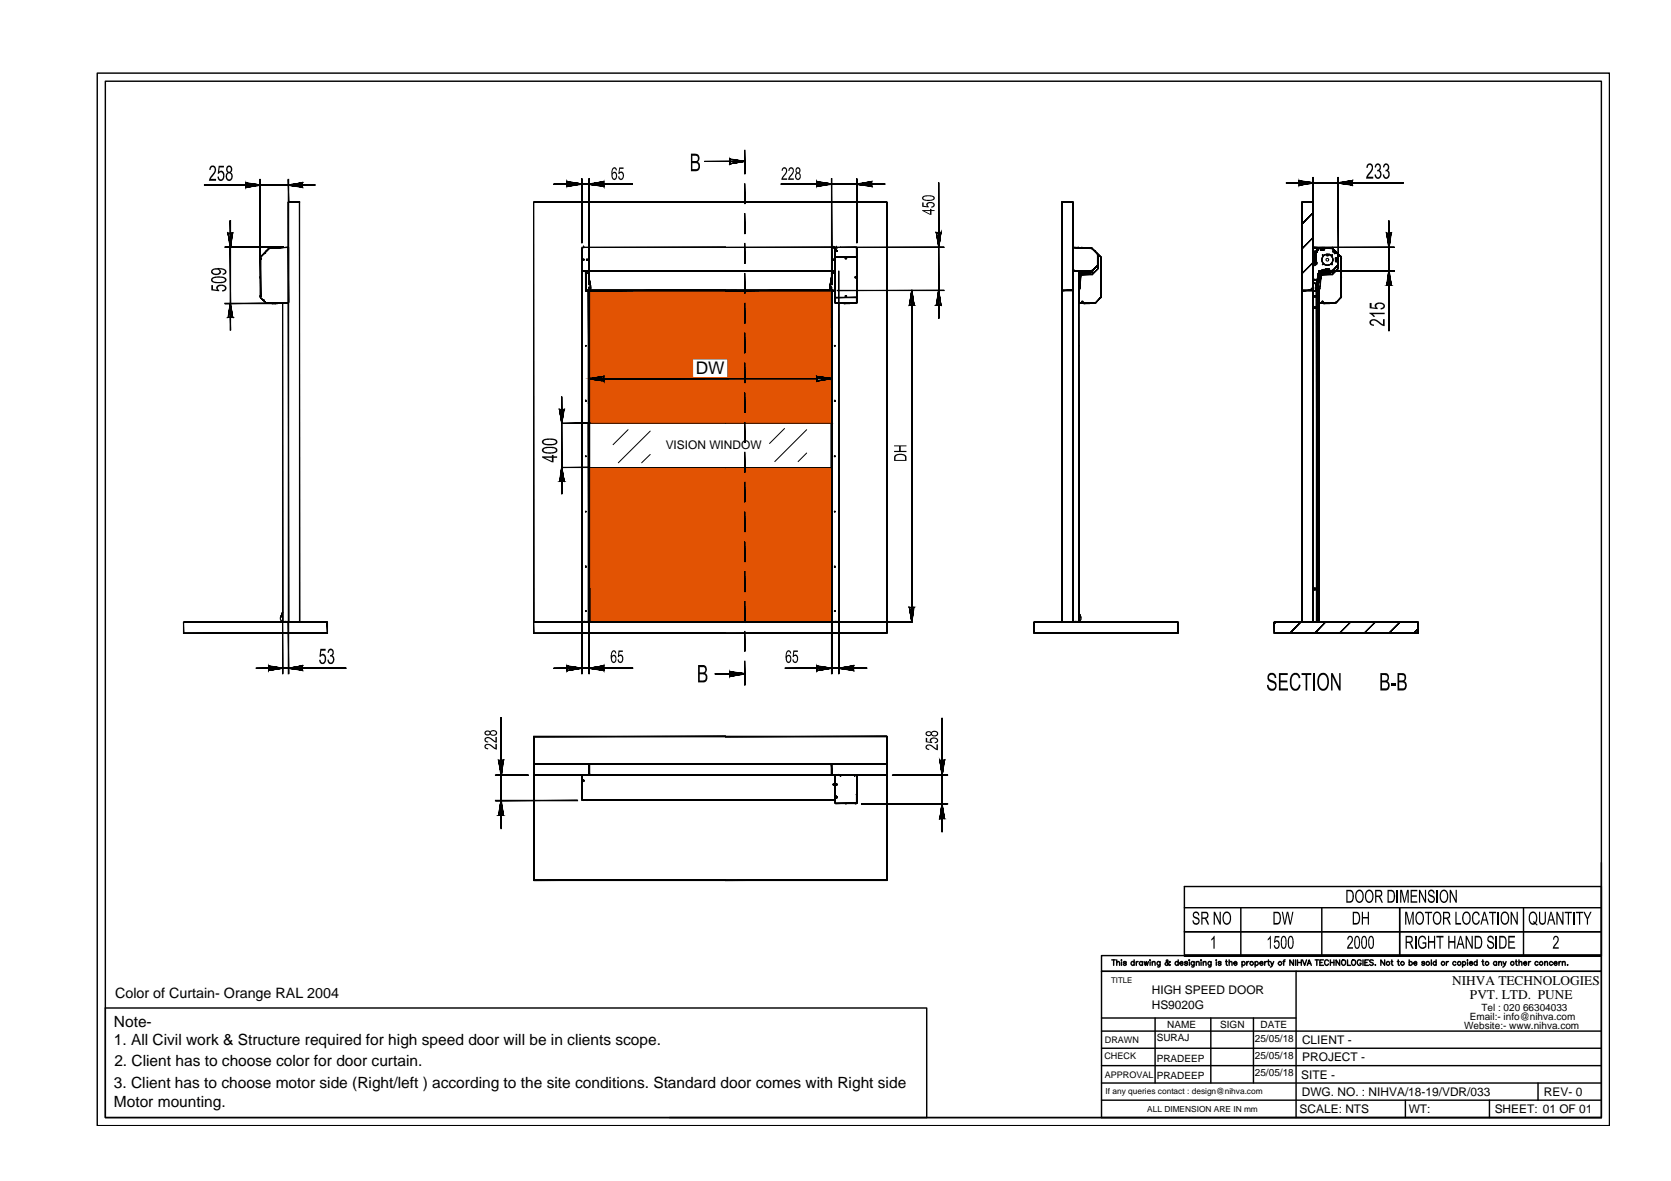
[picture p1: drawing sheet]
<svg xmlns="http://www.w3.org/2000/svg" width="297mm" height="210mm" viewBox="0 0 297 210" stroke-linecap="round" stroke-linejoin="round" font-family="sans-serif">
<defs><g id="words">
<text font-size="3.1" x="123.7" y="66.5">DW</text>
<g font-size="2.8">
<text x="20.2" y="182.5">Note-</text>
<text x="20.2" y="185.7">1. All Civil work &amp; Structure required for high speed door will be in clients scope.</text>
<text x="20.3" y="189.5">2. Client has to choose color for door curtain.</text>
<text x="20.2" y="193.4">3. Client has to choose motor side (Right/left ) according to the site conditions. Standard door comes with Right side</text>
<text x="20.2" y="196.7">Motor mounting.</text>
</g>
<text font-size="2.5" x="20.5" y="177.5">Color of Curtain- Orange RAL 2004</text>
<g font-size="2.4">
<text x="258.1" y="175.1">NIHVA TECHNOLOGIES</text>
<text x="261.3" y="177.6">PVT. LTD. PUNE</text>
</g>
<g font-size="2.1">
<text x="118.3" y="79.7">VISION WINDOW</text>
<text x="204.7" y="176.7">HIGH SPEED DOOR</text>
<text x="204.7" y="179.3">HS9020G</text>
<text x="231.5" y="185.5">CLIENT -</text>
<text x="231.3" y="191.7">SITE -</text>
<text x="231.5" y="188.6">PROJECT -</text>
<text x="231" y="197.8">SCALE: NTS</text>
<text x="231.4" y="194.7">DWG. NO. : NIHVA/18-19/VDR/033</text>
<text x="250.4" y="197.8">WT:</text>
<text x="265.7" y="197.8">SHEET: 01 OF 01</text>
<text x="274.5" y="194.7">REV- 0</text>
</g>
<g font-size="1.8">
<text x="263.3" y="179.6">Tel : 020 66304033</text>
<text x="205.6" y="185.1">SURAJ</text>
<text x="207.5" y="182.8">NAME</text>
<text x="216.9" y="182.8">SIGN</text>
<text x="223.1" y="185.1">25/05/18</text>
<text x="224.1" y="182.8">DATE</text>
<text x="260.3" y="182.9">Website:- www.nihva.com</text>
<text x="261.3" y="181.4">Email:- info@nihva.com</text>
<text x="205.6" y="191.9">PRADEEP</text>
<text x="205.6" y="188.8">PRADEEP</text>
<text x="223.1" y="188.2">25/05/18</text>
<text x="223.1" y="191.3">25/05/18</text>
</g>
<g font-size="1.6">
<text x="196.4" y="185.5">DRAWN</text>
<text x="196.3" y="188.2">CHECK</text>
<text x="196.4" y="191.6">APPROVAL</text>
</g>
<g font-size="1.5">
<text x="196.5" y="194.4">If any queries contact : design@nihva.com</text>
<text x="203.9" y="197.6">ALL DIMENSION ARE IN mm</text>
</g>
<text font-size="1.4" x="197.5" y="174.8">TITLE</text>
</g></defs>
<!-- layer: 0 -->
<g fill="#000">
<path d="M37.4 29.6l.2-.2h.4l.3 .3v.9l-.8 1.2h.9v.3h-1.3l.2-.5 .8-1 .1-.6a.38 .38 0 0 0-.5-.3 .38 .38 0 0 0-.3 .5h-.2zM38.9 29.5h.9v.3h-.8v.7l.3-.2 .2 .1 .4 .5-.1 .8-.4 .5-.4-.1-.2-.2-.1-.5h.2a.39 .39 0 0 0 .4 .5 .39 .39 0 0 0 .3-.6v-.2a.38 .38 0 0 0-.2-.5 .38 .38 0 0 0-.5 .3h-.2zM110.1 29.8h.7v.2h-.6l-.1 .6 .2-.1a.57 .57 0 0 1 .6 .7l-.1 .6-.3 .2-.5-.2-.1-.4 .2-.1a.34 .34 0 0 0 .4 .4 .34 .34 0 0 0 .2-.5 .34 .34 0 0 0-.2-.5 .34 .34 0 0 0-.4 .2h-.2zM139 29.9l.3-.2 .4 .1 .1 .1 .1 .7-.7 1.1h.7v.3h-1l.1-.5 .7-1a.33 .33 0 0 0-.2-.5 .33 .33 0 0 0-.4 .4h-.1zM140.3 29.8l.4-.1a.8 .8 0 0 1 .1 1.4l-.5 .6h.8v.3h-1l.2-.6 .5-.6 .1-.4a.32 .32 0 0 0-.3-.4 .32 .32 0 0 0-.3 .4h-.2zM163.9 36h.3v.6l.6 .1-.2-.4 .2-.3 .3-.1h.7l.3 .3 .1 .3-.3 .3-.4 .1 .1-.2a.28 .28 0 0 0 .4-.2 .28 .28 0 0 0-.3-.3l-.4-.1a.32 .32 0 0 0-.4 .2 .32 .32 0 0 0 .2 .4v.2l-1.2-.2zM243 29.3l.2-.2 .5-.1 .3 .4 .1 .7-.9 1.3h.9v.4h-1.3l.2-.7 .6-.7 .2-.5a.4 .4 0 0 0-.3-.6 .4 .4 0 0 0-.4 .5h-.2zM244.5 29.2l.2-.1a.66 .66 0 0 1 .7 .4 .66 .66 0 0 1-.2 .8l.3 .1 .1 .5-.2 .6a.61 .61 0 0 1-.7 .2 .61 .61 0 0 1-.4-.7h.3v.2a.38 .38 0 0 0 .5 .3 .38 .38 0 0 0 .2-.6 .41 .41 0 0 0-.5-.4v-.3a.45 .45 0 0 0 .5-.4 .45 .45 0 0 0-.4-.5l-.2 .2-.1 .3-.2-.1zM246 29.3l.2-.3 .4 .1 .3 .4v.6a.28 .28 0 0 0-.1 .2 .28 .28 0 0 0 .2 .3v.6l-.3 .5-.4 .1-.3-.2-.2-.6h.3a.4 .4 0 0 0 .4 .5 .4 .4 0 0 0 .3-.6l-.2-.5-.3 .1v-.3a.42 .42 0 0 0 .4-.5 .42 .42 0 0 0-.4-.4l-.2 .5-.3-.1zM37.6 50.7h.3v.7l.7 .1-.2-.3 .2-.4 .4-.2h.8l.2 .1 .3 .4-.3 .6-.5 .1v-.2l.3-.1a.41 .41 0 0 0 .1-.5 .41 .41 0 0 0-.5-.2h-.2a.38 .38 0 0 0-.5 .3 .38 .38 0 0 0 .3 .5v.2l-1.4-.2zM243.5 53.8h.3v.8l.7 .1-.1-.2a.77 .77 0 0 1 1.1-.7l.5 .2 .2 .2v.4l-.2 .2-.6 .2v-.3h.1a.38 .38 0 0 0 .4-.5 .38 .38 0 0 0-.6-.2h-.3l-.3 .2a.32 .32 0 0 0 .2 .5v.2l-1.4-.1zM243.5 57l.4-.3 .7 .1 1.2 .9v-1h.3v1.3l-.5-.2-.9-.6-.5-.2a.38 .38 0 0 0-.5 .3 .38 .38 0 0 0 .5 .4v.2h-.3a.61 .61 0 0 1-.4-.9z"/>
<path d="M243.4 55.6h2.7v.2h-2.1l.4 .5h-.3l-.2-.3-.5-.2zM158.9 79.2h2.2v.1h-1v.8h1v.2h-2.2v-.2h.9v-.8h-.9zM57 115.3h.9v.4h-.8l-.1 .7 .2-.2a.74 .74 0 0 1 .8 1.1l-.2 .4-.3 .3-.5-.1-.2-.3-.1-.3h.3v.2a.37 .37 0 0 0 .5 .2 .37 .37 0 0 0 .2-.5v-.3a.37 .37 0 0 0-.3-.4 .37 .37 0 0 0-.4 .3l-.2-.1zM58.4 115.4h.2a.65 .65 0 0 1 .7 .3 .65 .65 0 0 1-.2 .8l.4 .6-.2 .7-.3 .2h-.4l-.3-.2-.1-.5 .2-.1 .1 .3a.38 .38 0 0 0 .5 .2 .38 .38 0 0 0 .2-.5v-.2a.34 .34 0 0 0-.6-.3l.1-.3h.2l.2-.3a.36 .36 0 0 0-.3-.5 .36 .36 0 0 0-.4 .4h-.2zM110 115.6h.7v.3h-.6l-.1 .6 .2-.2 .3 .1 .3 .4v.5l-.3 .5-.3 .1-.3-.2-.1-.5h.2a.33 .33 0 0 0 .4 .4 .33 .33 0 0 0 .2-.5 .32 .32 0 0 0-.2-.5 .32 .32 0 0 0-.4 .2h-.2zM141 115.6h.8v.3h-.6l-.1 .6 .2-.2 .3 .1 .3 .4-.1 .7-.2 .3-.3 .1-.2-.2-.2-.4v-.1h.2a.32 .32 0 0 0 .3 .4 .32 .32 0 0 0 .3-.5l-.1-.3a.28 .28 0 0 0-.3-.2 .28 .28 0 0 0-.2 .2h-.2zM86.2 132.4l.3-.2h.4l1.2 .8v-.8h.2v1l-.4-.1-.8-.6-.4-.1a.32 .32 0 0 0-.4 .4 .32 .32 0 0 0 .5 .2v.2h-.2l-.4-.3zM86.2 131.2l.4-.2h.4l1.1 .7v-.7h.2v1l-.5-.1-.6-.5-.4-.2a.33 .33 0 0 0-.5 .3 .33 .33 0 0 0 .5 .3l-.1 .2-.5-.3zM164.6 131.1h.2v.7l.6 .1-.1-.2a.62 .62 0 0 1 .9-.6l.5 .3 .1 .4-.4 .3h-.2l-.1-.2a.34 .34 0 0 0 .5-.4 .34 .34 0 0 0-.6-.2 .34 .34 0 0 0-.5 .2 .34 .34 0 0 0 .2 .4v.2l-1.1-.2zM164.6 132.5l.3-.2h.5l1.1 .8v-.8h.2v1l-.5-.1-.9-.7a.32 .32 0 0 0-.5 .2 .32 .32 0 0 0 .3 .4l.1 .2-.5-.1a.46 .46 0 0 1-.1-.7zM225.6 119.7l.7-.1 .4 .2 .2 .7h-.3a.5 .5 0 0 0-.4-.6 .5 .5 0 0 0-.6 .5 .5 .5 0 0 0 .6 .5l.4 .2 .3 .4v.6l-.2 .5-.3 .2-.7-.1-.3-.3-.2-.4v-.2l.3-.1 .2 .6 .6 .1a.58 .58 0 0 0 .3-.7 .58 .58 0 0 0-.7-.4l-.3-.2-.3-.4 .1-.7zM227.3 119.6h1.6v.4h-1.3v.9h1.2v.4h-1.2v1h1.4v.4h-1.7z"/>
<path d="M229.5 120l.6-.4h.5l.3 .2 .3 .6-.3 .2-.2-.5-.3-.2-.4 .1-.2 .2-.2 .5v.9l.2 .6 .3 .2a.68 .68 0 0 0 .8-.8l.3 .2-.2 .5-.3 .4-.6 .1-.5-.4-.3-.8v-.9zM231.4 119.6h1.7v.4h-.7v2.7h-.3v-2.7h-.7zM236.6 119.6h.3l1.2 2.4v-2.4h.2v3.1h-.3l-1.1-2.4v2.4h-.3zM247.3 121.4h.8v.4h-.8zM253.9 158.4h.1a.58 .58 0 0 1 .7-.3 .58 .58 0 0 1 .3 .7h-.2a.37 .37 0 0 0-.3-.5 .37 .37 0 0 0-.4 .4 .37 .37 0 0 0 .4 .4l.5 .4-.1 .8-.3 .2-.4-.1-.4-.5v-.2h.2v.1a.43 .43 0 0 0 .5 .4 .43 .43 0 0 0 .4-.5 .43 .43 0 0 0-.5-.3l-.5-.4zM212.2 162.1l.2-.1 .6 .1 .2 .6-.2-.1a.39 .39 0 0 0-.4-.4 .39 .39 0 0 0-.4 .4 .39 .39 0 0 0 .5 .4l.5 .4v.7l-.5 .3-.4-.1-.3-.5v-.2h.2a.44 .44 0 0 0 .3 .5 .44 .44 0 0 0 .5-.4 .44 .44 0 0 0-.5-.4l-.4-.4-.1-.4zM215.7 162.1h.3l.8 1.7v-1.7h.2v2.2h-.2l-.8-1.8v1.8h-.3zM215.7 166.4l.2-.1v2.3h-.2v-1.8l-.4 .4v-.3zM225.8 166.3h.1v2.3h-.2v-1.8l-.3 .4v-.3zM226.6 166.4h.8v.2h-.6l-.1 .7 .2-.2h.3l.3 .5-.1 .7-.3 .3a.54 .54 0 0 1-.7-.6h.2a.35 .35 0 0 0 .4 .4 .35 .35 0 0 0 .3-.5v-.1a.32 .32 0 0 0-.2-.4 .32 .32 0 0 0-.4 .2h-.2zM227.9 162.1h.2l.3 1.9 .3-1.9h.3l.4 1.9 .3-1.9h.2l-.4 2.2h-.3l-.3-2-.4 2h-.2zM239.6 166.5l.3-.2a.72 .72 0 0 1 .6 .6 .72 .72 0 0 1-.3 .7l-.5 .8h.8v.2h-1l.1-.5 .5-.6 .2-.5a.33 .33 0 0 0-.3-.5 .33 .33 0 0 0-.3 .5h-.2z"/>
<path d="M242.1 162.1h.2v.9h.8v-.9h.2v2.2h-.2v-1.1h-.8v1.1h-.2zM248.9 158.2h.3l.5 1.9 .4-1.9h.3v2.2h-.2v-1.9l-.5 1.9h-.1l-.5-1.9v1.9h-.2zM249.8 162.1h.3l.4 1.9 .6-1.9h.2v2.2h-.2v-1.9l-.5 1.9h-.1l-.5-1.9v1.9h-.2zM250.8 158.2h1.1v.2h-.9v.7h.9v.3h-.9v.8h.9v.2h-1.1zM252.2 158.2h.2l.9 1.7v-1.7h.2v2.2h-.2l-.9-1.7v1.7h-.2zM252.3 166.6l.3-.3h.4l.2 .1 .3 .3v.3h-.2l-.2-.4h-.5l-.3 .6v.8l.3 .3 .2 .1 .5-.3v-.4h-.4v-.2h.6v.8l-.3 .3h-.6l-.4-.4-.1-1.1zM253.3 162.1h1.3v.2h-.6v2h-.2v-2h-.5zM253.8 166.3h.3v1h.8v-1h.2v2.3h-.2v-1h-.8v1h-.3zM255.3 166.3h1.3v.3h-.5v2h-.2v-2h-.6zM257.4 166.3h.3v1h.8v-1h.2v2.3h-.2v-1h-.8v1h-.3zM257.7 158.2h.2l.9 1.7v-1.7h.2v2.2h-.2l-.9-1.7v1.7h-.2zM258.7 162.1h.2v1.9h.8v.3h-1z"/>
<path d="M260.5 166.3h.2l.9 1.8v-1.8h.2v2.3h-.2l-.9-1.8v1.8h-.2zM262 162.2l.2-.2 .5 .1 .3 .6h-.2l-.2-.4a.68 .68 0 0 0-.7 1v.4l.2 .3a.47 .47 0 0 0 .5 0 .47 .47 0 0 0 .3-.4h.2l-.2 .5a.64 .64 0 0 1-.8 .2 .64 .64 0 0 1-.4-.7v-.9zM264.5 166.5l.4-.2h.3l.3 .4 .1 .3h-.2a.36 .36 0 0 0-.4-.5 .36 .36 0 0 0-.4 .4 .36 .36 0 0 0 .4 .4l.5 .3 .1 .5-.2 .4-.6 .2-.4-.3-.1-.5h.2l.1 .3 .3 .2a.43 .43 0 0 0 .5-.5 .43 .43 0 0 0-.5-.3l-.5-.4zM264.7 162.1h1.3v.2h-.6v2h-.2v-2h-.5zM268.1 166.3h1.2v.3h-1v.7h.9v.3h-.9v.8h1v.2h-1.2zM268.5 162.1h.2l.9 1.7v-1.7h.2v2.2h-.2l-.9-1.8v1.8h-.2zM273.6 162.1h.2v1.7a.44 .44 0 0 0 .6 .2 .44 .44 0 0 0 .2-.6v-1.3h.2l-.1 2-.4 .3-.5-.1-.2-.5zM276.7 162.1h.2l.8 1.7v-1.7h.2v2.2h-.2l-.8-1.8v1.8h-.2zM276.2 166.5l.2-.2h.3l.3 .2v.9l-.7 1h.8v.2h-1.1l.2-.5 .6-.9a.34 .34 0 0 0 0-.6 .34 .34 0 0 0-.5 .2v.2h-.2zM278.1 162.1h1.3v.2h-.5v2h-.2v-2h-.6zM280.1 162.1h1.3v.2h-.5v2h-.2v-2h-.6zM281.4 162.1h.3l.5 1 .5-1h.2l-.6 1.3v.9h-.2v-.9z"/>
<path d="M40.4 29.5h.1a.65 .65 0 0 1 .8 .4 .65 .65 0 0 1-.3 .7l.3 .4v.7l-.3 .4-.4 .1-.3-.3-.2-.4v-.5l.4-.4h-.2l-.1-.4zM40.6 29.7l-.2 .3a.36 .36 0 0 0 .4 .5 .36 .36 0 0 0 .2-.6l-.2-.2zM40.6 30.8l-.2 .4v.4a.4 .4 0 0 0 .6 .2 .4 .4 0 0 0 .1-.6v-.1a.39 .39 0 0 0-.5-.3z"/>
<path d="M108.9 29.9l.1-.1a.42 .42 0 0 1 .5 0 .42 .42 0 0 1 .2 .5l-.3-.1a.23 .23 0 0 0-.2-.2 .23 .23 0 0 0-.2 .2l-.1 .6 .2-.2a.61 .61 0 0 1 .6 .2 .61 .61 0 0 1 0 .7l-.1 .3-.3 .2-.5-.2-.1-.4v-1zM109 30.9l-.1 .5a.29 .29 0 0 0 .2 .3 .29 .29 0 0 0 .3-.1l.1-.4a.31 .31 0 0 0-.1-.4 .31 .31 0 0 0-.4 .1z"/>
<path d="M122.8 27.3l1.3 .1 .2 .4v.6a.28 .28 0 0 0-.2 .3 .28 .28 0 0 0 .2 .3l.1 .8-.3 .5-.3 .1h-1zM123.1 27.7v.9h.4a.47 .47 0 0 0 .6-.4 .47 .47 0 0 0-.6-.5zM123.1 29v1.1h.8l.2-.5a.49 .49 0 0 0-.5-.6z"/>
<path d="M141.5 29.8h.1a.51 .51 0 0 1 .7 .3 .51 .51 0 0 1-.3 .6l.3 .4v.5l-.2 .3a.62 .62 0 0 1-.8-.3 .62 .62 0 0 1 .2-.8l.1-.1-.2-.2zM141.7 30l-.1 .3a.3 .3 0 0 0 .4 .3 .3 .3 0 0 0 0-.5v-.1zM141.7 30.9l-.2 .4a.34 .34 0 0 0 .4 .4 .34 .34 0 0 0 .3-.5 .34 .34 0 0 0-.5-.3z"/>
<path d="M164 35l.5-.3h1l.5 .1 .1 .2a.56 .56 0 0 1-.2 .6 .56 .56 0 0 1-.6 .1h-.5l-.7-.1-.2-.3zM164.2 35.1a.34 .34 0 0 0 .4 .4h.9a.29 .29 0 0 0 .4-.1 .29 .29 0 0 0 0-.3l-.6-.2z"/>
<path d="M163.9 37.3h1.4v-.2h.3v.2h.5v.2h-.5v.7h-.3l-1.4-.7zM164.4 37.5l.9 .5v-.5z"/>
<path d="M37.7 49.4l1-.3 1.2 .2a.54 .54 0 0 1 .3 .7 .54 .54 0 0 1-.6 .3h-1.4l-.4-.1-.3-.3v-.3zM38 49.4a.31 .31 0 0 0-.2 .4 .31 .31 0 0 0 .4 .2l1.4 .1a.37 .37 0 0 0 .4-.4 .37 .37 0 0 0-.6-.3z"/>
<path d="M37.6 47.9l.4-.2 .7-.1 .9 .1 .5 .2a.54 .54 0 0 1 .1 .7 .54 .54 0 0 1-.6 .3v-.3a.37 .37 0 0 0 .4-.4 .37 .37 0 0 0-.5-.3h-.5l.2 .1 .1 .5-.2 .2-.5 .2h-.6l-.3-.2-.2-.2zM37.9 48v.1a.51 .51 0 0 0 .2 .5 .51 .51 0 0 0 .5 0 .39 .39 0 0 0 .4-.5 .39 .39 0 0 0-.6-.2z"/>
<path d="M96.4 78.3l.6-.3 1.2-.1 .5 .2 .4 .3a.83 .83 0 0 1-1 .8h-.8l-.7-.2-.2-.3zM96.8 78.3a.37 .37 0 0 0-.1 .4 .37 .37 0 0 0 .4 .2h1.3a.35 .35 0 0 0 .4-.4 .35 .35 0 0 0-.4-.3z"/>
<path d="M96.4 79.8l.7-.4h1.3l.5 .2 .2 .3a.93 .93 0 0 1-1.2 .7l-1.2-.1a.52 .52 0 0 1-.3-.7zM96.7 79.8a.46 .46 0 0 0 .1 .5 .46 .46 0 0 0 .5 .1l1.1-.1a.36 .36 0 0 0 .4-.3 .36 .36 0 0 0-.5-.3l-1-.1z"/>
<path d="M96.4 81.1h1.7v-.2h.3v.2h.6v.3h-.6v.8h-.3l-1.7-.9zM96.9 81.4l1.2 .6v-.6z"/>
<path d="M159.1 80.9l.6-.3 1.1 .2 .3 .4v.7h-2.2v-.7zM159.3 81.1l-.1 .6h1.7v-.5l-.3-.3h-.9z"/>
<path d="M108.8 115.7h.1a.45 .45 0 0 1 .5 0 .45 .45 0 0 1 .2 .4l-.2 .1a.29 .29 0 0 0-.3-.4 .29 .29 0 0 0-.3 .4v.5a.44 .44 0 0 1 .5-.3 .44 .44 0 0 1 .3 .6l-.1 .5a.48 .48 0 0 1-.6 .3 .48 .48 0 0 1-.3-.6v-.8zM108.9 116.7l-.1 .5a.29 .29 0 0 0 .3 .4 .29 .29 0 0 0 .3-.3v-.3a.34 .34 0 0 0-.5-.3z"/>
<path d="M139.9 115.7h.1a.45 .45 0 0 1 .5 0 .45 .45 0 0 1 .1 .4l-.2 .1a.29 .29 0 0 0-.3-.4 .29 .29 0 0 0-.2 .4l-.1 .4a.45 .45 0 0 1 .6-.2 .45 .45 0 0 1 .2 .6v.5a.45 .45 0 0 1-.5 .3 .45 .45 0 0 1-.4-.5v-1.1zM140.1 116.6l-.2 .5a.32 .32 0 0 0 .2 .5 .32 .32 0 0 0 .4-.3l-.1-.6z"/>
<path d="M86.2 130l.3-.2h.4a.24 .24 0 0 0 .2 .2 .24 .24 0 0 0 .2-.2h.6a.53 .53 0 0 1 .4 .7 .53 .53 0 0 1-.7 .3l-.3-.1-.2-.2-.3 .2-.5-.1-.2-.2zM86.4 130.1a.31 .31 0 0 0 .3 .4 .31 .31 0 0 0 .3-.4l-.3-.1zM87.3 130v.1a.41 .41 0 0 0 .3 .5 .41 .41 0 0 0 .5-.2 .44 .44 0 0 0-.2-.4 .44 .44 0 0 0-.5 0z"/>
<path d="M124.1 118.2h1.1l.2 .2 .3 .5-.1 .5a.34 .34 0 0 0-.1 .3 .34 .34 0 0 0 .2 .3v.7l-.3 .5-1.3 .1zM124.4 118.6v.9h.5a.47 .47 0 0 0 .5-.5 .47 .47 0 0 0-.5-.4zM124.4 119.8v1.1h.5a.55 .55 0 0 0 .5-.5 .55 .55 0 0 0-.5-.6z"/>
<path d="M164.6 130.2l.5-.3 .4 .3 .3-.3h.5l.5 .3-.1 .4-.4 .3h-.6l-.2-.3-.2 .2h-.4a.42 .42 0 0 1-.3-.6zM164.9 130.2a.31 .31 0 0 0 .1 .5 .31 .31 0 0 0 .4-.4l-.2-.2zM165.8 130.1l-.1 .1a.41 .41 0 0 0 .2 .5 .41 .41 0 0 0 .6-.1 .35 .35 0 0 0-.1-.5 .35 .35 0 0 0-.4 0z"/>
<path d="M234.5 119.8l.5-.2h.4l.4 .2 .3 .5 .1 .5v1l-.3 .6-.5 .4h-.4l-.3-.2-.5-.7v-1l.1-.6zM234.8 120.1l-.3 .8v.9l.3 .4a.71 .71 0 0 0 .8 .1 .71 .71 0 0 0 .3-.8v-.9l-.3-.5-.2-.2z"/>
<path d="M245.4 119.6h1l.5 .4v.7l-.3 .4 .4 .4v.5l-.1 .5-.3 .2h-1.2zM245.7 120v.9h.5a.49 .49 0 0 0 .5-.5 .49 .49 0 0 0-.6-.4zM245.7 121.3v1h.5a.53 .53 0 0 0 .5-.5 .53 .53 0 0 0-.5-.5z"/>
<path d="M248.4 119.6l1.3 .1 .3 .5-.1 .6a.24 .24 0 0 0-.2 .3 .24 .24 0 0 0 .2 .2l.2 .7-.3 .6-.3 .1h-1.1zM248.7 120v.9h.6a.47 .47 0 0 0 .4-.5 .47 .47 0 0 0-.6-.4zM248.7 121.3v1h.7a.54 .54 0 0 0 .4-.5 .54 .54 0 0 0-.6-.5z"/>
<path d="M241.1 158.4l.3-.2 .4-.1 .4 .3 .2 .3v1.2l-.5 .5h-.5l-.4-.4-.1-1zM241.4 158.5l-.3 .3v.8l.2 .4 .4 .2 .5-.4v-.8l-.3-.6z"/>
<path d="M242.8 158.4l.3-.2 .5-.1 .4 .4 .1 .2v1.2l-.5 .5h-.5l-.3-.4-.2-1zM243.1 158.5l-.2 .3-.1 .8 .4 .6h.4l.3-.3v-.9l-.1-.3a.46 .46 0 0 0-.7-.2z"/>
<path d="M256.3 158.3l.6-.2 .3 .3 .2 .4v1.1l-.3 .5-.3 .1-.5-.1-.3-.6-.1-.8zM256.5 158.4l-.4 .6 .2 .9a.54 .54 0 0 0 .6 .2 .54 .54 0 0 0 .3-.6l-.1-.9-.3-.2z"/>
<path d="M213.5 162.1h.8a.63 .63 0 0 1 .5 .5 .63 .63 0 0 1-.5 .7l.3 .3 .3 .7h-.2l-.6-1h-.3v1h-.3zM213.8 162.3v.8h.4a.38 .38 0 0 0 .4-.4 .38 .38 0 0 0-.3-.4z"/>
<path d="M217.5 162.3l.3-.2 .4-.1 .3 .1 .3 .4v1.2l-.1 .3-.4 .3h-.4l-.5-.4-.1-1zM217.9 162.3l-.3 .3-.1 .4 .1 .8a.49 .49 0 0 0 .7 .3 .49 .49 0 0 0 .3-.6v-.6l-.1-.4-.3-.2z"/>
<path d="M226.4 162.1h.8l.4 .3 .1 1.2-.2 .5-.2 .2h-.9zM226.6 162.3v1.7h.6l.3-.4-.1-1-.2-.3z"/>
<path d="M227.9 166.5l.1-.1a.66 .66 0 0 1 .7 .9l-.1 1-.2 .3-.3 .1-.3-.3-.1-.4v-1zM228.1 166.6l-.2 .3v1.2a.32 .32 0 0 0 .4 .3 .32 .32 0 0 0 .2-.5l-.1-1.1a.26 .26 0 0 0-.1-.2 .26 .26 0 0 0-.2 0z"/>
<path d="M229.1 166.5l.1-.1a.57 .57 0 0 1 .6 .2 .57 .57 0 0 1 .1 .6l-.1 1.2a.5 .5 0 0 1-.6 .2 .5 .5 0 0 1-.2-.7l-.1-.8zM229.3 166.6l-.2 .4 .1 1.1a.26 .26 0 0 0 .2 .3 .26 .26 0 0 0 .3-.3v-1.1a.33 .33 0 0 0-.4-.4z"/>
<path d="M239.3 158.2h1l.3 .5v1.1l-.1 .4-.3 .2h-.9zM239.5 158.4v1.8l.6-.1 .3-.4v-.9l-.2-.3z"/>
<path d="M240.5 162.1h.9l.3 .4v1.2l-.1 .3-.3 .3h-.8zM240.7 162.3v1.7h.5l.2-.1 .2-.5-.1-.7a.44 .44 0 0 0-.5-.4z"/>
<path d="M240.9 166.5l.1-.1a.59 .59 0 0 1 .7 .8v.9l-.1 .3a.42 .42 0 0 1-.5 .2 .42 .42 0 0 1-.3-.4l-.1-1.2zM241.1 166.6l-.2 .4 .1 1.1a.3 .3 0 0 0 .3 .3 .3 .3 0 0 0 .2-.4v-1a.34 .34 0 0 0-.4-.4z"/>
<path d="M242.1 166.5a.5 .5 0 0 1 .7-.1 .5 .5 0 0 1 .2 .6l-.1 1.2a.45 .45 0 0 1-.5 .5 .45 .45 0 0 1-.4-.6l-.1-.9zM242.4 166.6l-.2 .5v.8a.29 .29 0 0 0 .1 .5 .29 .29 0 0 0 .4-.2l.1-1.2a.37 .37 0 0 0-.4-.4z"/>
<path d="M243.4 166.5l.2-.1a.66 .66 0 0 1 .6 .9v.9l-.3 .4a.67 .67 0 0 1-.7-.9v-.7zM243.6 166.6l-.2 .7 .1 .8a.26 .26 0 0 0 .3 .3 .26 .26 0 0 0 .2-.3v-1.3a.26 .26 0 0 0-.1-.2 .26 .26 0 0 0-.3 0z"/>
<path d="M244.4 158.2h1l.2 .2 .1 .7-.4 .3 .5 1h-.2l-.6-1h-.3v1h-.3zM244.7 158.4v.8h.4a.38 .38 0 0 0 .4-.4 .38 .38 0 0 0-.3-.4z"/>
<path d="M246.6 158.2h1l.3 .5 .1 1.1-.2 .4-.3 .2h-.9zM246.9 158.4v1.8l.6-.1 .2-.4v-.9l-.2-.3z"/>
<path d="M249.9 166.3h.9l.3 .2v.7l-.4 .4 .6 1h-.3l-.5-1h-.4v1h-.2zM250.1 166.6v.7h.4a.38 .38 0 0 0 .4-.3 .38 .38 0 0 0-.3-.4z"/>
<path d="M251.9 162.1l.6-.1 .4 .3 .2 .4-.1 1.1-.3 .5-.3 .1-.4-.1-.4-.8v-.9zM252 162.4l-.2 .5v.6l.3 .5a.57 .57 0 0 0 .6-.1 .57 .57 0 0 0 .2-.6l-.2-.8a.46 .46 0 0 0-.7-.1z"/>
<path d="M254.9 162.3l.3-.2 .4-.1 .3 .1 .2 .4 .1 1-.2 .5-.3 .3h-.5l-.4-.4-.1-1zM255.2 162.3l-.3 .5v.6l.3 .6 .3 .1 .4-.3 .1-.9-.3-.6z"/>
<path d="M256.5 162.1h.7a.63 .63 0 0 1 .6 .5 .63 .63 0 0 1-.5 .7l.3 .3 .3 .7h-.2l-.6-1h-.4v1h-.2zM256.7 162.3v.8h.5a.38 .38 0 0 0 .4-.4 .38 .38 0 0 0-.4-.4z"/>
<path d="M259.5 166.3h.2l.7 2.3h-.2l-.3-.7h-.6l-.2 .7h-.2zM259.6 166.6l-.3 1.1h.6z"/>
<path d="M260.3 162.1l.2-.1 .5 .1 .4 .7-.1 1.1-.1 .3-.4 .2-.6-.2-.3-.6v-.8zM260.4 162.3l-.2 .2-.1 .7 .1 .6 .4 .3a.6 .6 0 0 0 .6-.7v-.6l-.2-.4-.2-.1z"/>
<path d="M262.1 166.3h.8l.5 .4 .1 .6v.7l-.3 .4-.3 .2h-.8zM262.4 166.6v1.8h.5l.3-.3v-1.1l-.2-.4z"/>
<path d="M263.8 162.1h.2l.6 2.2h-.2l-.2-.7h-.7l-.1 .7h-.2zM263.9 162.3l-.3 1.1h.6z"/>
<path d="M266.5 166.3l.9 .1 .3 .4 .1 1.1-.1 .4-.3 .3h-.9zM266.7 166.6v1.8h.5l.3-.3 .1-1.2a.39 .39 0 0 0-.5-.3z"/>
<path d="M267 162.3l.3-.3h.4l.5 .6v1.2l-.3 .4-.3 .2-.4-.1-.4-.6v-.9zM267.2 162.3l-.2 .6v.6l.2 .5 .4 .1 .4-.4v-.9l-.3-.5z"/>
<path d="M272 162.2l.3-.2h.4l.4 .4 .2 1-.3 .7 .3 .2-.1 .2h-.1a.34 .34 0 0 0-.5-.1l-.5-.1-.3-.7v-.8zM272.2 162.3l-.2 .6v.6l.2 .4a.35 .35 0 0 0 .5 .1l-.2-.1 .1-.2 .3 .2 .2-.5-.1-.6-.1-.3a.41 .41 0 0 0-.7-.2z"/>
<path d="M275.6 162.1h.2l.7 2.2h-.3l-.1-.7h-.7l-.2 .7h-.2zM275.7 162.3l-.3 1.1h.6z"/>
</g>
<path d="M233.6 119.6v3.1" fill="none" stroke="#000" stroke-width=".3"/>
<g fill="#000" stroke="#000" stroke-width=".18">
<path d="M226.5 110.9l.3-.3z"/>
<path d="M36.3 32.9h9.9zM36.3 32.9h9.9zM46.2 32.9h5.1zM46.2 32.9h5.1zM51.3 32.9h4.7zM51.3 32.9h4.7z"/>
<path d="M43.7 33.3l2.5-.4zM43.8 33.2l2.4-.3-2.5 .4zM43.7 32.5v.8zM43.7 32.5l.1 .7zM43.7 32.5l2.5 .4zM43.8 32.6l2.4 .3z"/>
<path d="M43.7 33.3l2.5-.4zM43.8 33.2l2.4-.3-2.5 .4zM43.7 32.5v.8zM43.7 32.5l.1 .7z"/>
<path d="M51.2 31.9l.1 4zM51.2 31.9l.1 4z"/>
<path d="M51.3 32.9l2.5-.4zM51.3 32.9l2.5-.4zM53.8 32.5v.8zM53.7 32.6l.1 .7zM51.3 32.9l2.5 .4zM51.3 32.9l2.4 .3z"/>
<path d="M51.3 32.9l2.5-.4zM51.3 32.9l2.5-.4zM53.8 32.5v.8zM53.7 32.6l.1 .7z"/>
<path d="M51.2 35.9l.1 74.7zM51.2 35.9l.1 74.7z"/>
<path d="M53.2 35.9l.1 74.7zM53.2 35.9l.1 74.7z"/>
<path d="M51.3 35.9h2zM51.3 35.9h2z"/>
<path d="M94.9 35.9h34.1zM94.9 35.9h34.1zM129 35.9h28.7zM129 35.9h28.7z"/>
<path d="M98.4 32.7h5zM98.4 32.8l5-.1zM103.4 32.7h1.3zM103.4 32.8l1.3-.1zM104.7 32.7h7.7zM104.7 32.8l7.7-.1z"/>
<path d="M100.9 32.3l2.5 .5zM100.8 32.3l2.6 .4zM100.8 32.3l.1 .8zM100.8 32.3v.8zM100.9 33.1h-.1l2.6-.4zM100.8 33.1l2.6-.4z"/>
<path d="M100.9 32.3l2.5 .5zM100.8 32.3l2.6 .4zM100.8 32.3l.1 .8zM100.8 32.3l.1 .8z"/>
<path d="M104.7 32.7l2.6 .4zM104.7 32.8l2.6 .3zM107.3 32.3v.8zM107.3 32.3v.8zM104.7 32.8l2.6-.5zM104.7 32.7l2.6-.4z"/>
<path d="M104.7 32.7l2.6 .4zM104.7 32.8l2.6 .3zM107.3 32.3v.8zM107.3 32.3v.8z"/>
<path d="M125.3 28.7h7.1zM125.3 28.7h7.1z"/>
<path d="M129.8 29.1l2.6-.4zM129.8 29l2.6-.3-2.6 .4zM129.8 28.2v.9zM129.8 28.2v.8zM129.8 28.2l2.6 .5zM129.8 28.3l2.6 .4z"/>
<path d="M129.8 29.1l2.6-.4zM129.8 29.1l2.6-.4zM129.8 28.3v.8zM129.8 28.3v.8z"/>
<path d="M132.3 26.7l.1 4.2zM132.3 26.7l.1 4.2z"/>
<path d="M132.3 32.7l.1 3.5zM132.3 32.7l.1 3.5z"/>
<path d="M132.3 38l.1 3.5zM132.3 38l.1 3.5z"/>
<path d="M145.3 32.3l2.5 .5zM145.2 32.3l2.6 .4zM145.2 32.3l.1 .8zM145.2 32.3v.8zM145.3 33.1h-.1l2.6-.4zM145.2 33.1l2.6-.4z"/>
<path d="M145.3 32.3l2.5 .5zM145.2 32.3l2.6 .4zM145.2 32.3l.1 .8zM145.2 32.3l.1 .8z"/>
<path d="M152.3 32.7l2.6 .4zM152.3 32.8l2.7 .3zM154.9 32.3l.1 .8zM154.9 32.3h.1v.8zM152.3 32.8l2.7-.5zM152.3 32.7l2.7-.4-2.7 .5z"/>
<path d="M152.3 32.7l2.6 .4zM152.3 32.8l2.7 .3zM154.9 32.3l.1 .8zM154.9 32.3l.1 .8z"/>
<path d="M152.3 32.8l5-.1zM152.3 32.7h5zM147.8 32.8l4.5-.1zM147.8 32.7h4.5zM138.8 32.8l9-.1zM138.8 32.7h9z"/>
<path d="M157.6 35.9l.1 74.7zM157.6 35.9l.1 74.7z"/>
<path d="M188.7 35.9h2zM188.7 35.9h2z"/>
<path d="M188.8 35.9h1.9zM188.8 35.9h1.9z"/>
<path d="M188.7 35.9l.1 74.7zM188.7 35.9l.1 74.7z"/>
<path d="M190.7 35.9l.1 74.7zM190.7 35.9l.1 74.7z"/>
<path d="M231.5 35.9h1.9zM231.5 35.9h1.9z"/>
<path d="M231.4 35.9l.1 15.7zM231.4 35.9l.1 15.7z"/>
<path d="M233.4 31.5v4.4zM233.4 31.5v4.4z"/>
<path d="M231.5 35.9h1.9zM231.5 35.9h1.9z"/>
<path d="M230.9 32.9l2.5-.3v-.1zM231 32.9l2.4-.4-2.5 .4zM230.9 32.1v.8zM230.9 32.1l.1 .8zM230.9 32.1l2.5 .4zM231 32.2l2.4 .3v.1z"/>
<path d="M233.4 37.8l-1.9 2zM233.4 37.8l-1.9 2z"/>
<path d="M230.9 32.9l2.5-.3v-.1zM231 32.9l2.4-.4-2.5 .4zM230.9 32.1v.8zM230.9 32.1l.1 .8z"/>
<path d="M237.9 32.5l2.5-.4zM237.9 32.6l2.5-.5zM240.4 32.1v.8zM240.3 32.2l.1 .7zM237.9 32.6l2.5 .3zM237.9 32.5l2.4 .4z"/>
<path d="M237.9 32.5l2.5-.4zM237.9 32.6l2.5-.5zM240.4 32.1v.8zM240.3 32.2l.1 .7z"/>
<path d="M246.9 39.2v4.7zM246.9 39.2v4.7zM246.9 43.9v4.3zM246.9 43.9v4.3zM246.9 48.2v10.6zM246.9 48.2v10.6z"/>
<path d="M237.9 32.6l11.6-.1zM237.9 32.5h11.6zM233.4 32.6l4.5-.1zM233.4 32.5h4.5zM228.7 32.6l4.7-.1zM228.7 32.5h4.7z"/>
<path d="M40.5 41.4l.4 2.5h.1zM40.5 41.4l.5 2.5zM40.5 41.4h.9zM40.6 41.5l.8-.1zM41.3 41.5l-.3 2.4 .4-2.5zM41.3 41.5l-.3 2.4h-.1z"/>
<path d="M40.9 53.9l.1 4.8zM40.9 53.9l.1 4.8zM40.9 43.9l.1 10zM40.9 43.9l.1 10zM40.9 39.2l.1 4.7zM40.9 39.2l.1 4.7z"/>
<path d="M40.5 41.4l.4 2.5h.1zM40.5 41.4l.5 2.5zM40.5 41.4h.8zM40.6 41.5l.7-.1z"/>
<path d="M40.9 53.9l.5 2.5zM40.9 53.9l.5 2.5zM40.5 56.4h.9zM40.5 56.4h.8zM40.9 53.9l-.4 2.5zM40.9 53.9l-.3 2.5z"/>
<path d="M40.9 53.9l.5 2.5zM40.9 53.9l.5 2.5zM40.6 56.4h.8zM40.6 56.4h.7z"/>
<path d="M46.2 31.9v13.9zM46.2 31.9v13.9z"/>
<path d="M46.2 45.8l.1 7zM46.2 45.8l.1 7z"/>
<path d="M46.3 45.8l.1 7zM46.3 45.8l.1 7z"/>
<path d="M47.8 44.1l-1.5 1.6zM47.8 44.1l.1 .1-1.6 1.5z"/>
<path d="M46.3 45.6l1.5-1.4zM47.8 44.2l-1.5 1.5z"/>
<path d="M46.3 52.9l1 .9zM46.3 52.9l1 .9z"/>
<path d="M47.3 53.8h4zM47.3 53.8h4z"/>
<path d="M47.3 44.7l-.4 .4zM47.3 44.7l-.4 .4z"/>
<path d="M47.8 44.1l-.3 .5zM47.8 44.1l-.3 .5z"/>
<path d="M40 54l8.9-.1zM40 53.9h8.9z"/>
<path d="M48.9 54l.4-.1zM48.9 53.9h.4zM48.4 54l.5-.1zM48.4 53.9h.5z"/>
<path d="M50.2 53.8l.1 56.7zM50.2 53.8l.1 56.7z"/>
<path d="M40 43.9h10.4zM40 43.9h10.4z"/>
<path d="M51.2 44l.1 9.8zM51.2 44l.1 9.8z"/>
<path d="M47.9 44.2l3.4-.3zM47.9 44.1l3.4-.2z"/>
<path d="M103.4 31.8l.1 11.4zM103.4 31.8l.1 11.4z"/>
<path d="M103.4 45.1l.1 2.1zM103.4 45.1l.1 2.1z"/>
<path d="M103.4 47.2l.1 .9zM103.4 47.2l.1 .9z"/>
<path d="M103.4 44.1l.1 1zM103.4 44.1l.1 1z"/>
<path d="M103.4 48.2l.1 62.3zM103.4 48.2l.1 62.3z"/>
<path d="M103.4 48.2l.1 71.6zM103.4 48.2l.1 71.6z"/>
<path d="M104.1 48.2v3.4zM104.1 48.2v3.4z"/>
<path d="M104.1 48.7l.1 2.1zM104.1 48.7l.1 2.1z"/>
<path d="M104.1 51l.1 .4zM104.1 51l.1 .4z"/>
<path d="M104.1 48.2l.1 3.4zM104.1 48.2l.1 3.4z"/>
<path d="M104.1 51.7h.5zM104.1 51.7h.5z"/>
<path d="M104.6 51.7l.1 20zM104.6 51.7l.1 20z"/>
<path d="M104.7 48.6v.7zM104.7 48.6v.7z"/>
<path d="M104.7 51.6h24.3zM104.7 51.6h24.3zM129 51.6h1.9zM129 51.6h1.9z"/>
<path d="M104.7 31.8v18.8zM104.7 31.8v18.8z"/>
<path d="M104.7 51.6v68.2zM104.7 51.6v68.2z"/>
<path d="M104.6 51.6l.2 59v-59zM104.6 51.6l.2 59h-.2z"/>
<path d="M104.7 50l.3 .9zM104.7 50l.3 .9zM104.7 49.3l.1 .7zM104.7 49.3l.1 .7z"/>
<path d="M104.7 49.2l.2 1.6h.1zM104.7 49.2l.3 1.6z"/>
<path d="M132.3 43.3l.1 3.5zM132.3 43.3l.1 3.5z"/>
<path d="M132.3 48.6l.1 3.5zM132.3 48.6l.1 3.5z"/>
<path d="M132.3 53.9l.1 3.5zM132.3 53.9l.1 3.5z"/>
<path d="M132.3 59.2l.1 3.5zM132.3 59.2l.1 3.5z"/>
<path d="M147.7 50l-.2 .9zM147.7 50l-.2 .9zM147.8 49.3l-.1 .7zM147.8 49.3h.1l-.2 .7z"/>
<path d="M147.8 31.8l.1 18.8zM147.8 31.8l.1 18.8z"/>
<path d="M129 51.7h18.8v-.2zM129 51.5h18.8l-18.8 .2zM104.7 51.7h24.3v-.2zM104.7 51.5h24.3l-24.3 .2z"/>
<path d="M147.8 49.2l-.3 1.6zM147.8 49.2l-.3 1.6z"/>
<path d="M147.8 48.6l.1 .7zM147.8 48.6l.1 .7z"/>
<path d="M147.8 51.6l.1 68.2zM147.8 51.6l.1 68.2z"/>
<path d="M147.9 51.7v58.8zM147.9 51.7v58.8z"/>
<path d="M147.9 51.7h.5zM147.9 51.7h.5z"/>
<path d="M147.9 51.7v58.8zM147.9 51.7v58.8z"/>
<path d="M148.4 48.7v2.1zM148.4 48.7v2.1z"/>
<path d="M148.4 45.7l.1 7.2zM148.4 45.7l.1 7.2z"/>
<path d="M148.4 45.3v.4zM148.4 45.3v.4z"/>
<path d="M148.4 52.9l.1 .9zM148.4 52.9l.1 .9z"/>
<path d="M148.4 48.2l.1 3.4zM148.4 48.2l.1 3.4z"/>
<path d="M148.4 51v.4zM148.4 51v.4z"/>
<path d="M129 48.2l19.4-.1zM129 48.1h19.4zM103.4 48.2l25.6-.1zM103.4 48.1h25.6z"/>
<path d="M148.4 52.9l.1 .9zM148.4 52.9l.1 .9z"/>
<path d="M148.4 45.1l.1 .5zM148.4 45.1l.1 .5z"/>
<path d="M148.4 44.1l.1 1zM148.4 44.1l.1 1z"/>
<path d="M129 44l19.5-.1zM129 43.9h19.5zM103.8 44l25.2-.1zM103.8 43.9h25.2z"/>
<path d="M148.4 48.2l.1 3.4zM148.4 48.2l.1 3.4z"/>
<path d="M148.5 52.8h3.7zM148.5 52.9l3.7-.1z"/>
<path d="M148.8 51.6h19zM148.8 51.6h19z"/>
<path d="M149.1 53.8v56.7zM149.1 53.8v56.7z"/>
<path d="M149.1 48.2v71.6zM149.1 48.2v71.6z"/>
<path d="M149.5 43.9h18.3zM149.5 44l18.3-.1z"/>
<path d="M150 54l1-.1zM150 53.9h1z"/>
<path d="M148.5 45.7h3.7zM148.5 45.7h3.7z"/>
<path d="M152.2 52.9l.1 .9zM152.2 52.9l.1 .9z"/>
<path d="M152.2 44.1l.1 1.6zM152.2 44.1l.1 1.6z"/>
<path d="M152.2 44.2l.1 1.5zM152.2 44.2l.1 1.5z"/>
<path d="M148.5 53.8h3.7zM148.5 53.8h3.7z"/>
<path d="M152.3 45.8v7zM152.3 45.8v7z"/>
<path d="M152.3 52.9v.9zM152.3 52.9v.9z"/>
<path d="M152.3 44.1v1.6zM152.3 44.1v1.6z"/>
<path d="M148.5 44l3.8-.1zM148.5 43.9h3.8z"/>
<path d="M152.3 31.8v11.4zM152.3 31.8v11.4z"/>
<path d="M152.2 52.9l.1 .9zM152.2 52.9l.1 .9z"/>
<path d="M162.1 51.6l.4 2.6zM162.1 51.6l.4 2.6zM161.6 54.2h.9zM161.6 54.2h.8zM162.1 51.6l-.5 2.6zM162.1 51.6l-.4 2.6z"/>
<path d="M162.1 51.6v59zM162.1 51.6v59z"/>
<path d="M162.1 51.6l.4 2.6zM162.1 51.6l.4 2.6zM161.6 54.2h.9zM161.6 54.2h.8z"/>
<path d="M167.2 41.4l-.4 2.5zM167.3 41.3l-.4 2.6zM166.5 41.4l.8-.1zM166.4 41.3h.9zM166.4 41.3l.5 2.6zM166.4 41.3l.5 2.6z"/>
<path d="M166.8 51.6l.1 5zM166.8 51.6l.1 5zM166.8 43.9l.1 7.7zM166.8 43.9l.1 7.7zM166.8 32.5l.1 11.4zM166.8 32.5l.1 11.4z"/>
<path d="M167.2 41.4l-.4 2.5zM167.3 41.3l-.4 2.6zM166.5 41.4l.8-.1zM166.5 41.3h.8z"/>
<path d="M166.8 51.6l-.3 2.6zM166.8 51.6l-.4 2.6zM166.4 54.2h.8zM166.4 54.2h.9zM166.8 51.6l.5 2.6zM166.8 51.6l.5 2.6z"/>
<path d="M166.8 51.6l-.3 2.6zM166.8 51.6l-.4 2.6zM166.4 54.2h.8zM166.4 54.2h.8z"/>
<path d="M188.8 51.5v.2l1.9-.2zM188.8 51.7l1.9-.2v.2z"/>
<path d="M188.7 51.6l.1 59zM188.7 51.6l.1 59z"/>
<path d="M188.8 51.6h1.9zM188.8 51.6h1.9z"/>
<path d="M190.7 43.9l3.5 .3zM190.7 44l3.5 .2z"/>
<path d="M190.7 43.9l3.5 .2zM190.7 44l3.5 .2z"/>
<path d="M190.7 51.6l.1 59zM190.7 51.6l.1 59z"/>
<path d="M191 48.1h3.1zM191 48.2l3.1-.1z"/>
<path d="M190.8 48.2h.4zM190.8 48.2h.4z"/>
<path d="M191.3 48.2h.4zM191.3 48.2h.4z"/>
<path d="M191.7 48.2l.1 62.3zM191.7 48.2l.1 62.3z"/>
<path d="M191.9 51l-.1 .4zM191.9 51l-.1 .4z"/>
<path d="M191.7 51.6l.1 2.2zM191.7 51.6l.1 2.2z"/>
<path d="M192 48.7l-.1 2.1zM192 48.7l-.1 2.1z"/>
<path d="M191.9 53.8h2.8zM191.9 53.8h2.8z"/>
<path d="M192 49.9l-.1 .5zM192 49.9v.5z"/>
<path d="M192 49.3v.6zM192 49.3v.6z"/>
<path d="M192 50.9l-.1 .6zM192 50.9l-.1 .6z"/>
<path d="M192 48.7v.6zM192 48.7v.6z"/>
<path d="M192.2 48.6l1.6-.2zM192.2 48.7l1.6-.3z"/>
<path d="M192.1 48.6l-.1 2.3zM192.1 48.6l-.1 2.3z"/>
<path d="M191.7 48.2l.6-.1zM191.7 48.1h.6z"/>
<path d="M192.8 48.3l1-.1zM192.8 48.4l1-.2z"/>
<path d="M192.8 48.6l1-.2zM192.8 48.6l1-.2 .1 .1z"/>
<path d="M192.7 54l.9-.1zM192.7 53.9h.9z"/>
<path d="M193.8 48.5l.4-.1zM193.8 48.5l.4-.1z"/>
<path d="M192.3 48.2l1.9-.1zM192.3 48.1h1.9z"/>
<path d="M192.3 48.2l1.9-.1zM192.3 48.1h1.9z"/>
<path d="M194.1 44.2l1 .9zM194.1 44.2l1 .9z"/>
<path d="M194.2 44.1l.9 1zM194.1 44.2l1 .9z"/>
<path d="M192.1 48.9l2.1-.1zM192.1 48.8h2.1z"/>
<path d="M195.6 52.8l-.8 1zM195.6 52.8l-.8 1z"/>
<path d="M195 47.2l-.8 1zM195 47.2l-.8 1z"/>
<path d="M195.1 47.2l-.9 1zM194.1 48.1l1-.9z"/>
<path d="M195.1 45.1v2.1zM195.1 45.1v2.1z"/>
<path d="M195.1 45.1v2.1zM195.1 45.1v2.1z"/>
<path d="M195.1 47.8l-.9 1zM194.1 48.8l1-1z"/>
<path d="M195.1 45.3l.1 .7zM195.1 45.3l.1 .7z"/>
<path d="M195.1 46.3l.1 1.5zM195.1 46.3l.1 1.5z"/>
<path d="M195.2 45.3l.4 .4zM195.2 45.3l.5 .4z"/>
<path d="M195.1 45.1l.6 .5zM195.1 45.1l.6 .5z"/>
<path d="M195.6 52.9l-.9 .9zM194.7 53.8l.9-.9z"/>
<path d="M195.7 45.7v7.2zM195.7 45.7v7.2z"/>
<path d="M231.4 35.9l.1 15.7zM231.4 35.9l.1 15.7z"/>
<path d="M231.5 51.6h1.9zM231.5 51.6h1.9z"/>
<path d="M231.5 51.7h1.9v-.2zM231.5 51.5h1.9l-1.9 .2z"/>
<path d="M233.4 35.9v15.7zM233.4 35.9v15.7z"/>
<path d="M233.4 44.8h.7zM233.4 44.9l.7-.1z"/>
<path d="M233.4 44.1h.7zM233.4 44.1h.7z"/>
<path d="M233.4 43.9l3.4 .3zM233.4 44l3.4 .2z"/>
<path d="M233.4 43.9l3.4 .3zM233.4 44l3.4 .2z"/>
<path d="M233.4 43.9l3.4 .2zM233.4 44l3.4 .2z"/>
<path d="M233.4 44.1h.7zM233.4 44.1h.7z"/>
<path d="M233.4 44h.7zM233.4 44.1l.7-.1z"/>
<path d="M233.4 35.9v15.7zM233.4 35.9v15.7z"/>
<path d="M233.4 42.2l-1.9 2zM233.4 42.2l-1.9 2z"/>
<path d="M233.4 46.7l-1.9 1.9zM231.4 48.6l2-1.9z"/>
<path d="M233.4 51.1l-.6 .5zM232.8 51.6l.6-.5z"/>
<path d="M233.4 44.1l.1 .6zM233.4 44.1l.1 .6z"/>
<path d="M233.6 43.9h14.3zM233.6 44l14.3-.1z"/>
<path d="M233.6 44.9l.1 1.5zM233.6 44.9l.1 1.5z"/>
<path d="M234.2 49.5l-.3 1.3zM234.2 49.5l-.3 1.3z"/>
<path d="M233.9 44.9v1.4zM233.9 44.9v1.4z"/>
<path d="M234 46.4l.1 .5zM234 46.4l.1 .5z"/>
<path d="M233.9 46.4l.1 .5zM233.9 46.4l.1 .5z"/>
<path d="M233.5 51.7h.5zM233.5 51.7h.5z"/>
<path d="M234 51.7l.1 58.8zM234 51.7l.1 58.8z"/>
<path d="M233.4 44.8l.7-.1zM233.4 44.7h.7z"/>
<path d="M233.4 44.1l.7-.1zM233.4 44h.7z"/>
<path d="M233.4 44.9l.7-.1zM233.4 44.8h.7z"/>
<path d="M233.4 44.8l.7-.1zM233.4 44.7h.7z"/>
<path d="M234.2 44.1v.6zM234.2 44.1v.6z"/>
<path d="M234.1 44.1l.1 .6zM234.1 44.1l.1 .6z"/>
<path d="M234.1 44.1l.1 .6zM234.1 44.1l.1 .6z"/>
<path d="M234.3 48.6l-.1 .9zM234.3 48.6l-.1 .9z"/>
<path d="M233.5 44.1h.7zM233.5 44.1h.7z"/>
<path d="M234.5 48.6l-.3 2.3zM234.5 48.6l-.2 2.3z"/>
<path d="M234.2 44.1v.6zM234.2 44.1v.6z"/>
<path d="M234.2 51.7v58.6zM234.2 51.7v58.6z"/>
<path d="M234.3 49.8l-.1 .8zM234.3 49.8v.8z"/>
<path d="M234.2 51.7l.1 58.8zM234.2 51.7l.1 58.8z"/>
<path d="M234.3 51.7v58.8zM234.3 51.7v58.8z"/>
<path d="M234.5 48.5l.5-.1zM234.5 48.5l.5-.1z"/>
<path d="M234.5 48.5l.5-.1zM234.5 48.5l.5-.1z"/>
<path d="M234.4 51.7l.1 58.8zM234.4 51.7l.1 58.8z"/>
<path d="M234.5 49.8l-.2 1 .2-.9zM234.5 49.8l-.2 1z"/>
<path d="M234.5 51.6v2.2zM234.5 51.6v2.2z"/>
<path d="M234.5 48.6l-.1 .9zM234.5 48.6l-.1 .9z"/>
<path d="M234.6 53.8h2.8zM234.6 53.8h2.8z"/>
<path d="M234.8 49.6l-.2 1.3zM234.8 49.6l-.1 1.3z"/>
<path d="M234.6 48.6l-.3 2.3zM234.6 48.6l-.3 2.3z"/>
<path d="M234.6 48.6l-.1 1zM234.6 48.6l-.1 1z"/>
<path d="M234.8 48.6v1zM234.8 48.6v1z"/>
<path d="M234.8 48.6l1.3-.1zM234.8 48.7l1.3-.2z"/>
<path d="M234.8 48.6l1.6-.2zM234.8 48.6l1.6-.2z"/>
<path d="M234.4 48.2l.5-.1zM234.4 48.1h.5z"/>
<path d="M235 48.1h1.8zM235 48.2l1.8-.1z"/>
<path d="M234.8 44.5h.5zM234.8 44.4l.5 .1z"/>
<path d="M234.9 48h.5zM234.9 48h.5z"/>
<path d="M235.5 48.3l.9-.1zM235.5 48.4l.9-.2 .1 .1z"/>
<path d="M235.7 48.1h.6zM235.7 48.1h.6z"/>
<path d="M235.7 47.8h.6zM235.7 47.8h.6z"/>
<path d="M235.3 54l1-.1zM235.3 53.9h1z"/>
<path d="M235.4 48.4l1.1-.1zM235.4 48.3l1-.1z"/>
<path d="M236.8 48.1h11.1zM236.8 48.2l11.1-.1z"/>
<path d="M236.8 48.1l1-.9zM237.8 47.2l-.9 1z"/>
<path d="M233.4 44l3.4 .2zM233.4 43.9l3.4 .2z"/>
<path d="M235 48.2l1.8-.1zM235 48.1h1.8z"/>
<path d="M235 48.2l1.8-.1zM235 48.1h1.8z"/>
<path d="M235 48.2l1.8-.1zM235 48.1h1.8z"/>
<path d="M234.8 48.9l2-.1zM234.8 48.8h2z"/>
<path d="M236.9 44.2l.9 .9zM236.8 44.2l1 .9z"/>
<path d="M236.9 44.2l.9 .9zM236.8 44.2l1 .9z"/>
<path d="M236.9 44.1l.9 1zM236.8 44.2l1 .9z"/>
<path d="M236.9 44.2l.9 .8zM236.9 44.2l.9 .8z"/>
<path d="M237.4 45.8v.6zM237.4 45.8v.6z"/>
<path d="M238.4 52.8l-.9 1zM238.4 52.8l-.9 1z"/>
<path d="M237.7 45.8l.1 .6zM237.7 45.8l.1 .6z"/>
<path d="M237.8 45.1v2.1zM237.8 45.1v2.1z"/>
<path d="M236.8 44.2l1 .9zM236.8 44.2l1 .9z"/>
<path d="M237.8 45.1v2.1zM237.8 45.1v2.1z"/>
<path d="M237.8 47.2l-.9 1zM237.8 47.2l-.9 1z"/>
<path d="M237.8 47.2l-.9 1zM237.8 47.2l-.9 1z"/>
<path d="M237.8 45.1v2.1zM237.8 45.1v2.1z"/>
<path d="M237.8 31.5l.1 14.6zM237.8 31.5l.1 14.6z"/>
<path d="M237.8 45.1v2.1zM237.8 45.1v2.1z"/>
<path d="M237.8 47.2l-.9 1zM236.8 48.1l1-.9z"/>
<path d="M237.8 47.8l-1 1zM236.8 48.8l1-1z"/>
<path d="M237.8 45.3v.7zM237.8 45.3v.7z"/>
<path d="M237.8 46.3v1.5zM237.8 46.3v1.5z"/>
<path d="M237.9 45.3l.5 .4zM237.9 45.3l.5 .4z"/>
<path d="M237.8 45.1l.6 .5zM237.8 45.1l.6 .5z"/>
<path d="M238.4 52.9l-.9 .9zM238.4 52.9l-.9 .9z"/>
<path d="M238.4 45.7v7.2zM238.4 45.7v7.2z"/>
<path d="M246.5 41.4l.4 2.5zM246.5 41.4l.4 2.5zM246.5 41.4h.8zM246.6 41.5l.7-.1zM247.3 41.4l-.4 2.5zM247.2 41.5l-.3 2.4z"/>
<path d="M246.5 41.4l.4 2.5zM246.5 41.4l.4 2.5zM246.5 41.4h.8zM246.6 41.5l.7-.1z"/>
<path d="M246.9 48.2l.4 2.5zM246.9 48.2l.4 2.5zM246.5 50.7h.8zM246.5 50.7l.7-.1zM246.9 48.2l-.4 2.5zM246.9 48.2l-.3 2.4z"/>
<path d="M246.9 48.2l.4 2.5zM246.9 48.2l.4 2.5zM246.5 50.7h.8zM246.5 50.6h.7z"/>
<path d="M99.5 72.8l.4 2.4zM99.5 72.8l.4 2.4zM99.5 72.8h.8zM99.5 72.9l.8-.1zM100.2 72.9l-.3 2.3 .4-2.4zM100.2 72.9l-.4 2.3z"/>
<path d="M99.5 72.8l.4 2.4zM99.5 72.8l.4 2.4zM99.5 72.8h.8zM99.5 72.9l.8-.1z"/>
<path d="M104.6 75.2l.1 35.3zM104.6 75.2l.1 35.3z"/>
<path d="M99.9 75.3l4.8-.1zM99.9 75.2h4.8z"/>
<path d="M104.7 67.3l2.6 .3zM104.7 67.4l2.6 .3zM107.3 66.9v.8zM107.3 66.9v.8zM104.7 67.4l2.6-.5zM104.7 67.3l2.6-.4z"/>
<path d="M104.7 67.3l2.6 .3zM104.7 67.4l2.6 .3zM107.3 66.9v.8zM107.3 66.9v.8z"/>
<path d="M132.3 64.5l.1 3.5zM132.3 64.5l.1 3.5z"/>
<path d="M132.3 69.8l.1 3.5zM132.3 69.8l.1 3.5z"/>
<path d="M132.3 75.1l.1 3.6zM132.3 75.1l.1 3.6z"/>
<path d="M145.3 66.9l2.5 .5zM145.2 66.9l2.6 .4zM145.2 66.9l.1 .7zM145.2 66.9v.8zM145.3 67.6l-.1 .1 2.6-.4zM145.2 67.7l2.6-.4z"/>
<path d="M104.7 67.4l43.1-.1zM104.7 67.3h43.1z"/>
<path d="M145.3 66.9l2.5 .5zM145.2 66.9l2.6 .4zM145.2 66.9l.1 .8zM145.2 66.9l.1 .8z"/>
<path d="M99.8 75.2l.1 10.1zM99.8 75.2l.1 10.1zM99.8 70.5l.1 4.7zM99.8 70.5l.1 4.7z"/>
<path d="M99.9 83.1l.4 2.5zM99.8 83.1l.5 2.5zM99.5 85.6h.8zM99.5 85.6l.7-.1zM99.8 83.1l-.3 2.5zM99.8 83.1l-.3 2.4z"/>
<path d="M99.8 83.1l.1 4.7zM99.8 83.1l.1 4.7z"/>
<path d="M99.9 83.1l.4 2.5zM99.8 83.1l.5 2.5zM99.5 85.6h.8zM99.5 85.5h.7z"/>
<path d="M99.9 83.1h4.7zM99.9 83.1h4.7z"/>
<path d="M132.3 80.4l.1 3.5zM132.3 80.4l.1 3.5z"/>
<path d="M132.3 85.7l.1 3.5zM132.3 85.7l.1 3.5z"/>
<path d="M132.3 91l.1 3.5zM132.3 91l.1 3.5z"/>
<path d="M132.3 96.3l.1 3.6zM132.3 96.3l.1 3.6z"/>
<path d="M32.7 110.5h25.5zM32.7 110.6l25.5-.1z"/>
<path d="M32.7 112.5h25.5zM32.7 112.6l25.5-.1z"/>
<path d="M32.6 110.6l.1 2zM32.6 110.6l.1 2z"/>
<path d="M45.5 118.7h4.7zM45.5 118.8l4.7-.1zM50.2 118.7h1.1zM50.2 118.8l1.1-.1zM51.3 118.7h10.2zM51.3 118.8l10.2-.1z"/>
<path d="M50.2 110.4h.5zM50.2 110.5l.5-.1z"/>
<path d="M47.8 119.2l2.5-.4zM47.8 119.1l2.4-.4-2.4 .5zM47.8 118.3v.9zM47.8 118.3v.8zM47.8 118.3l2.5 .4zM47.8 118.4l2.5 .3z"/>
<path d="M50.2 110.5l.1 9.3zM50.2 110.5l.1 9.3z"/>
<path d="M50.2 108.8l-.3 .9zM50.2 108.8l-.3 .9z"/>
<path d="M50.2 108.8l-.3 .9zM50.2 108.8l-.3 .9z"/>
<path d="M47.8 119.2l2.5-.4zM47.8 119.1l2.4-.4-2.4 .5zM47.8 118.4v.8zM47.8 118.4v.7z"/>
<path d="M50.8 110.4h.4zM50.8 110.5l.4-.1z"/>
<path d="M51.3 118.7l2.5-.4zM51.3 118.8l2.5-.5zM53.8 118.3v.9zM53.7 118.4l.1 .8zM51.3 118.8l2.5 .4zM51.3 118.7l2.4 .4z"/>
<path d="M51.3 118.7l2.5-.4zM51.3 118.8l2.5-.5zM53.8 118.3v.8zM53.7 118.4l.1 .7z"/>
<path d="M51.2 110.6l.1 9.2zM51.2 110.6l.1 9.2z"/>
<path d="M51.3 110.6l2-.1zM51.3 110.5h2z"/>
<path d="M58.1 110.6l.1 2zM58.1 110.6l.1 2z"/>
<path d="M94.8 35.9l.1 74.7zM94.8 35.9l.1 74.7z"/>
<path d="M94.8 110.6l.1 2zM94.8 110.6l.1 2z"/>
<path d="M94.9 110.5h34.1zM94.9 110.6l34.1-.1zM129 110.5h33.1zM129 110.6l33.1-.1z"/>
<path d="M94.9 110.5h34.1zM94.9 110.6l34.1-.1zM129 110.5h1.9zM129 110.6l1.9-.1z"/>
<path d="M100.8 119.2l2.6-.5zM100.9 119.1l2.5-.4-2.6 .5zM100.8 118.3v.9zM100.8 118.3l.1 .8zM100.8 118.3l2.6 .4zM100.9 118.4l2.5 .4z"/>
<path d="M100.8 119.2l2.6-.5zM100.9 119.1l2.5-.4-2.6 .5zM100.8 118.4v.8zM100.8 118.4l.1 .7z"/>
<path d="M103.4 110.5l.5-.1zM103.4 110.4h.5z"/>
<path d="M104.6 51.7l.1 58.6zM104.6 51.7l.1 58.6z"/>
<path d="M104.6 51.7l.1 58.8zM104.6 51.7l.1 58.8z"/>
<path d="M103.9 110.5l.7-.1zM103.9 110.4h.7z"/>
<path d="M104.7 118.7l2.6-.4zM104.7 118.8l2.6-.5zM107.3 118.3v.9zM107.3 118.4v.8zM104.7 118.8l2.6 .4zM104.7 118.7l2.6 .4z"/>
<path d="M104.7 118.7l2.6-.4zM104.7 118.8l2.6-.5zM107.3 118.3v.9zM107.3 118.4v.8z"/>
<path d="M104.7 118.8l7.8-.1zM104.7 118.7h7.8zM103.4 118.8l1.3-.1zM103.4 118.7h1.3zM98.4 118.8l5-.1zM98.4 118.7h5z"/>
<path d="M127.1 119.7h5.3zM127.1 119.8l5.3-.1z"/>
<path d="M129.8 120.2l2.6-.5zM129.8 120.1l2.6-.4-2.6 .5zM129.8 119.3v.9zM129.8 119.3v.8zM129.8 119.3l2.6 .4zM129.8 119.4l2.6 .4z"/>
<path d="M129.8 120.2l2.6-.5zM129.8 120.1l2.6-.4-2.6 .5zM129.8 119.4v.8zM129.8 119.4v.7z"/>
<path d="M132.3 101.6l.1 3.6zM132.3 101.6l.1 3.6z"/>
<path d="M132.3 106.9l.1 3.5zM132.3 106.9l.1 3.5z"/>
<path d="M132.3 112.2l.1 3.5zM132.3 112.2l.1 3.5z"/>
<path d="M132.3 117.5l.1 4.3zM132.3 117.5l.1 4.3z"/>
<path d="M139.5 118.7h8.3zM139.5 118.8l8.3-.1zM147.8 118.7h1.3zM147.8 118.8l1.3-.1zM149.1 118.7h5zM149.1 118.8l5-.1z"/>
<path d="M147.7 51.6v59h.3zM147.7 51.6h.3v59z"/>
<path d="M145.2 119.2l2.6-.5zM145.3 119.1l2.5-.4-2.6 .5zM145.2 118.3v.9zM145.2 118.3l.1 .8zM145.2 118.3l2.6 .4zM145.3 118.4l2.5 .4z"/>
<path d="M145.2 119.2l2.6-.5zM145.3 119.1l2.5-.4-2.6 .5zM145.2 118.4v.8zM145.2 118.4l.1 .7z"/>
<path d="M147.9 110.4h.7zM147.9 110.5l.7-.1z"/>
<path d="M148.6 110.4h.5zM148.6 110.5l.5-.1z"/>
<path d="M149.1 118.7l2.6-.4zM149.1 118.8l2.6-.5zM151.7 118.4v.8v-.9zM151.7 118.4v.8zM149.1 118.8l2.6 .4zM149.1 118.8l2.6 .3z"/>
<path d="M149.1 118.7l2.6-.4zM149.1 118.8l2.6-.5zM151.7 118.4v.8v-.9zM151.7 118.4v.8z"/>
<path d="M129 112.6l28.7-.1zM129 112.5h28.7zM94.9 112.6l34.1-.1zM94.9 112.5h34.1z"/>
<path d="M157.6 110.6l.1 2zM157.6 110.6l.1 2z"/>
<path d="M161.6 108l.5 2.6zM161.6 108l.5 2.6zM161.6 108h.9zM161.7 108h.8zM162.4 108l-.3 2.6 .4-2.6zM162.4 108l-.3 2.6z"/>
<path d="M161.6 108l.5 2.6zM161.6 108l.5 2.6zM161.6 108h.8zM161.7 108h.7z"/>
<path d="M183.8 110.6l.1 2zM183.8 110.6l.1 2z"/>
<path d="M183.8 110.6l.1 1.9zM183.8 110.6l.1 1.9z"/>
<path d="M188.7 35.9l.1 74.7zM188.7 35.9l.1 74.7z"/>
<path d="M188.7 110.5h2zM188.7 110.6l2-.1z"/>
<path d="M188.8 110.5h1.9zM188.8 110.6l1.9-.1z"/>
<path d="M190.7 35.9v74.7zM190.7 35.9v74.7z"/>
<path d="M190.8 110.5l.4-.1zM190.8 110.4h.4z"/>
<path d="M191.3 110.5l.4-.1zM191.3 110.4h.4z"/>
<path d="M191.7 108.8l.4 .9zM191.7 108.8l.4 .9z"/>
<path d="M191.8 108.8l.3 .9zM191.7 108.8l.4 .9z"/>
<path d="M209.3 110.6l.1 2zM209.3 110.6l.1 2z"/>
<path d="M183.8 110.6l25.6-.1zM183.8 110.5h25.6z"/>
<path d="M183.8 112.6l25.6-.1zM183.8 112.5h25.6z"/>
<path d="M183.9 110.6l25.5-.1zM183.9 110.5h25.5z"/>
<path d="M183.9 112.6l25.5-.1zM183.9 112.5h25.5z"/>
<path d="M209.4 110.6v1.9zM209.4 110.6v1.9z"/>
<path d="M226.5 110.6v2zM226.5 110.6v2z"/>
<path d="M226.5 112.5h25.6zM226.5 112.6l25.6-.1z"/>
<path d="M226.5 110.6v2zM226.5 110.6v2z"/>
<path d="M226.5 112.5h25.6zM226.5 112.6l25.6-.1z"/>
<path d="M231.2 110.6l-1.9 2zM231.2 110.6l-1.9 2z"/>
<path d="M231.4 51.6l.1 59zM231.4 51.6l.1 59z"/>
<path d="M233.4 51.6v59zM233.4 51.6v59z"/>
<path d="M234.1 51.7l.1 58.8zM234.1 51.7l.1 58.8z"/>
<path d="M234.1 51.7l.1 58.6zM234.1 51.7l.1 58.6z"/>
<path d="M235.6 110.6l-1.9 2zM235.6 110.6l-1.9 2v-.1z"/>
<path d="M240 110.6l-1.9 2zM238.1 112.5l1.9-1.9z"/>
<path d="M244.4 110.6l-1.9 2zM242.5 112.5l1.9-1.9z"/>
<path d="M248.8 110.6l-1.9 2zM246.9 112.5l1.9-1.9z"/>
<path d="M252 110.6l.1 2zM252 110.6l.1 2z"/>
<path d="M252 111.8l-.7 .8zM252 111.8l-.7 .8z"/>
<path d="M226.5 110.6l25.6-.1zM226.5 110.5h25.6z"/>
<path d="M226.5 110.6l25.6-.1zM226.5 110.5h25.6z"/>
<path d="M252 110.6l.1 2zM252 110.6l.1 2z"/>
<path d="M89.4 135.2l-.4 2.6h.1zM89.4 135.2l.1-.1-.4 2.7zM88.7 135.2l.8-.1zM88.6 135.1h.9zM88.6 135.1l.5 2.7zM88.6 135.1l.5 2.7h-.1z"/>
<path d="M89.4 135.2l-.4 2.6h.1zM89.4 135.2l.1-.1-.4 2.7zM88.7 135.2l.8-.1zM88.7 135.1h.8z"/>
<path d="M88.1 137.8h5.8zM88.1 137.8h5.8z"/>
<path d="M94.8 130.9l.1 4.9zM94.8 130.9l.1 4.9z"/>
<path d="M94.9 135.8h34.1zM94.9 135.8h34.1zM129 135.8h28.7zM129 135.8h28.7z"/>
<path d="M94.9 137.8h34.1zM94.9 137.8h34.1zM129 137.8h28.7zM129 137.8h28.7z"/>
<path d="M94.8 135.8l.1 2zM94.8 135.8l.1 2z"/>
<path d="M94.9 130.9h34.1zM94.9 130.9h34.1zM129 130.9h28.7zM129 130.9h28.7z"/>
<path d="M94.9 135.8v2zM94.9 135.8v2z"/>
<path d="M103.4 137.8l.1 3.4zM103.4 137.8l.1 3.4z"/>
<path d="M94.9 137.8h9.8zM94.9 137.8h9.8z"/>
<path d="M94.9 135.8h9.8zM94.9 135.8h9.8z"/>
<path d="M104.7 135.8v2zM104.7 135.8v2z"/>
<path d="M104.6 135.8l.2 2v-2zM104.6 135.8l.2 2h-.2z"/>
<path d="M129 137.8h18.8zM129 137.8h18.8zM104.7 137.8h24.3zM104.7 137.8h24.3z"/>
<path d="M129 135.8h18.8zM129 135.8h18.8zM104.7 135.8h24.3zM104.7 135.8h24.3z"/>
<path d="M147.8 135.8l.1 2zM147.8 135.8l.1 2z"/>
<path d="M147.8 135.8l.1 2v-2zM147.8 135.8l.1 2h-.1z"/>
<path d="M148.4 137.8l.1 3.4zM148.4 137.8l.1 3.4z"/>
<path d="M148.4 137.8l.1 3.4zM148.4 137.8l.1 3.4z"/>
<path d="M148.5 137.8h3.8zM148.5 137.8h3.8z"/>
<path d="M148.9 137.8h3.4zM148.9 137.8h3.4z"/>
<path d="M157.6 130.9l.1 4.9zM157.6 130.9l.1 4.9z"/>
<path d="M157.6 135.8l.1 2zM157.6 135.8l.1 2z"/>
<path d="M147.8 137.8h9.9zM147.8 137.8h9.9z"/>
<path d="M147.8 135.8h9.9zM147.8 135.8h9.9z"/>
<path d="M129 130.9h28.7zM129 130.9h28.7zM94.9 130.9h34.1zM94.9 130.9h34.1z"/>
<path d="M157.6 135.8l.1 2zM157.6 135.8l.1 2z"/>
<path d="M158.6 137.8h9.9zM158.6 137.8h9.9z"/>
<path d="M167.8 135.2l-.3 2.6zM167.8 135.2l.1-.1-.4 2.7zM167.1 135.2l.8-.1zM167.1 135.1h.8zM167.1 135.1l.4 2.7zM167.1 135.1l.3 2.7z"/>
<path d="M167.8 135.2l-.3 2.6zM167.8 135.2l.1-.1-.4 2.7zM167.1 135.2l.8-.1zM167.1 135.1h.8z"/>
<path d="M89 142.3l.1 5zM89 142.3l.1 5zM89 137.8l.1 4.5zM89 137.8l.1 4.5zM89 127.6l.1 10.2zM89 127.6l.1 10.2z"/>
<path d="M89 142.3l-.3 2.6zM89 142.3l-.4 2.6zM88.6 144.9h.8zM88.6 144.9h.9zM89 142.3l.5 2.6zM89 142.3l.5 2.6z"/>
<path d="M89 142.3l-.3 2.6zM89 142.3l-.4 2.6zM88.6 144.9h.9zM88.6 144.9h.9z"/>
<path d="M94.8 137.8l.1 18.7zM94.8 137.8l.1 18.7z"/>
<path d="M94.9 156.4h34.1zM94.9 156.5l34.1-.1zM129 156.4h28.7zM129 156.5l28.7-.1z"/>
<path d="M94.9 130.9v25.5zM94.9 130.9v25.5z"/>
<path d="M88.1 142.3l14.6-.1zM88.1 142.2h14.6z"/>
<path d="M103.4 141.2l.1 1zM103.4 141.2l.1 1z"/>
<path d="M148.4 142.2l.1 .5zM148.4 142.2l.1 .5z"/>
<path d="M148.4 141.2l.1 1zM148.4 141.2l.1 1z"/>
<path d="M129 142.2h19.5zM129 142.2h19.5zM103.4 142.2h25.6zM103.4 142.2h25.6z"/>
<path d="M148.5 142.8l3.7-.1zM148.5 142.7h3.7z"/>
<path d="M152.2 141.2l.1 1.5zM152.2 141.2l.1 1.5z"/>
<path d="M152.2 141.2l.1 1.5zM152.2 141.2l.1 1.5z"/>
<path d="M148.5 142.8l3.7-.1zM148.5 142.7h3.7z"/>
<path d="M152.3 137.8v3.4zM152.3 137.8v3.4z"/>
<path d="M152.3 141.2v1.5zM152.3 141.2v1.5z"/>
<path d="M153.1 142.8h15.4zM153.1 142.9l15.4-.1z"/>
<path d="M157.6 137.8l.1 18.7zM157.6 137.8l.1 18.7z"/>
<path d="M157.6 130.9l.1 25.5zM157.6 130.9l.1 25.5z"/>
<path d="M129 156.5l28.7-.1zM129 156.4h28.7zM94.9 156.5l34.1-.1zM94.9 156.4h34.1z"/>
<path d="M167.4 142.9l.1 5zM167.4 142.9l.1 5zM167.4 137.8l.1 5.1zM167.4 137.8l.1 5.1zM167.4 127.6l.1 10.2zM167.4 127.6l.1 10.2z"/>
<path d="M167.4 142.9l-.3 2.6zM167.4 142.9l-.3 2.6zM167.1 145.5h.7zM167.1 145.5h.8zM167.4 142.9l.5 2.6zM167.4 142.9l.5 2.6z"/>
<path d="M167.4 142.9l-.3 2.6zM167.4 142.9l-.3 2.6zM167.1 145.5h.8zM167.1 145.5h.8z"/>
</g>
<g fill="none" stroke="#000" stroke-width=".18">
<path d="M46.2 45.8v.2M46.2 52.5v.2M46.2 49.2v.2M46.2 52.5l.1 .4M46.2 46l.1-.3 .1 .4M46.2 46h.1M46.2 45.8h.1M46.2 52.8h.1M46.2 52.5h.1M46.2 49.4h.1M46.2 49.1h.1M46.2 49.1v.3"/>
<path d="M46.3 52.5h.1M46.4 52.5l-.1 .4M46.4 46.1h.1M46.4 45.9h.1zM46.4 52.7l.1-.1zM46.9 53.3h.1M47.2 45h.1M47.3 53.8h.1M47.4 44.5l-.1 .2 .2-.2M47.8 44.2h.1M47.9 44.1v.1M48.3 53.8l.1 .1"/>
<path d="M49.4 53.8l-.1 .1M49.5 44h.2M49.8 44l-.3 .1M50.2 44l.2-.1-.2 .1M51.2 53.8h.1M51.3 43.9l-.1 .1h.1M51.3 53.8h.1M103.4 48.1l.7 .1M103.4 45.1h.1M103.4 47.2h.1M103.6 48.2h.2M103.6 44h.3z"/>
<path d="M103.6 44h.1M103.6 46.1h.2v.1zM103.6 46.1h.2v.1h-.2zM103.6 43.9v.1M103.7 46.1h.1M103.7 46.1v.1M103.7 44h.1M103.7 43.9h.1M103.8 43.9l-.1 .1M103.8 43.9h.1M103.8 43.9h-.4v.2M104.1 51.6h.1"/>
<path d="M104.1 51.6l.3 .1M104.1 48.7h.1M104.1 48.6v.1M104.1 50.8v.2M104.1 51.4v.3M104.2 48.6l-.1 .1M104.2 48.2h.3zM104.3 48.2h.2M104.3 46.1l.2 .1h-.2zM104.3 46.1l.1 .1M104.4 48.6h.3M104.4 46.2h.1"/>
<path d="M104.4 51.7h.1M104.7 48.6l-.5-.1-.1 .1M104.7 49.3h.1M104.7 51.2v.1h.2M104.7 48.6h.1M104.7 51.2h.1M104.7 48.6h-.3M104.7 51.5l-.1 .2M104.7 51.2h.2M104.7 51.2l.1 .1M104.7 51.1v.1M104.7 51.1l.2 .1"/>
<path d="M104.7 51.2h.2zM104.7 51.3v-.2h.2v.2h-.2M104.7 51.1h.1M104.8 51.1h-.1M104.9 51.2v.1M104.9 51.2h.1M104.9 51.1h.1M104.9 51.3h.1M104.9 51.1v.1M105 51.3l-.1 .2h-.4l-.1 .2M105 51v.3M105 51.1v.2"/>
<path d="M105 51h.1M105 50.8v.5M147.5 51v.4M147.5 51.1v.2M147.5 51v.1M147.5 51.3l.2 .2h.4v.2l.3-.1v-.2M147.5 50.8v.5M147.5 51h.1M147.6 51.1v.2M147.6 51.2h.1M147.6 51.2h.2M147.6 51.2l.1 .1"/>
<path d="M147.7 51.2l.1 .1zM147.7 51.2h.1M147.7 51.1l-.1 .1M147.8 51.2h.1M147.8 51.1h.1M147.8 51.3h.1M147.8 51.1h-.2v.2h.2M147.8 51.1v.1M147.8 51.1v.2M147.8 51.1h-.1l-.1 .2M147.8 48.6l.5-.1 .1 .1M147.8 49.3h.1"/>
<path d="M147.8 51.2l-.2 .1M147.9 48.6h.1M147.8 48.6h.1M147.9 48.6h.2M147.9 48.5l-.1 .1M147.9 51.7h.1M147.9 51.5v.2M148.1 44h.2M148.1 48.2h.2M148.1 51.6v.1M148.1 48.6h.1M148.1 44h.1"/>
<path d="M148.1 46.1l.2 .1h-.2zM148.1 46.1l.1 .1M148.1 43.9h.1M148.1 43.9v.1M148.1 43.9l.2 .1M148.1 46.2h.1M148.2 44h.1M148.2 46.2h.1M148.3 44h.1M148.3 48.6l.1 .1M148.4 51.6h.1M148.4 48.7h.1"/>
<path d="M148.4 51.5h.1M148.4 48.6v.1M148.4 50.8v.2M148.5 52.9h.1M148.4 53.6v.2M148.4 51.6v.1M148.4 53.5v.3M148.4 53.8h.1M148.4 45.3h.1M148.5 45.6v.1M148.5 53.8h.1M148.5 43.9v.2"/>
<path d="M148.6 44h.3zM148.6 44.6l.1 .1M148.6 44h.1M148.6 44.7v-.1l.2-.1v.2M148.6 44h.2M148.6 44.6h.2M148.7 44h.1M148.7 43.9h.1M148.7 44.6h.1M148.7 44.5h.1M148.7 44.7h.1M148.7 43.9v.1"/>
<path d="M148.7 44.5v.1M148.8 44h-.1M148.8 44.7h.1M148.8 44.7v-.2h-.2v.2h.2M148.9 44.7l-.3-.2v.2M148.9 44.7h-.1M149.4 43.9h.1M150 53.8v.1M150.3 45.8h.2v.2h-.2zM150.3 45.8l.1 .2zM150.3 45.9h.1M150.3 52.6l.1 .1z"/>
<path d="M150.4 45.8l-.1 .1M150.4 45.8v.1M150.4 52.7h.1M150.4 45.9h.1M151.1 53.8l-.1 .1M151.9 43.9h.1M152 49.2h.2l-.1 .2zM152 49.3h.1M152 49.3h.2M152.1 49.3h.1M152.2 49.3h-.1M152.2 49.3h.1"/>
<path d="M152.2 44.2h.1M152.2 53.8h.1M152.2 52.9l.1-.1v.1M152.2 45.7l.1 .1zM152.2 52.9h.1M152.2 45.7h.1M152.3 43.9l-.1 .3M152.3 53.8h-.1M152.3 53.8h.1M190.7 48.1h.3M190.8 44h.1M190.8 44h-.1"/>
<path d="M190.8 48.1l-.1 .1M191 48.1h.1M191.2 48.2h.1M191.5 44h.3M191.6 44h.2M191.7 51.1h.2M191.7 49.3h.3M191.7 50.4h.2v.6M191.7 51h.2M191.7 53.6h.1M191.7 48.1v.1M191.7 48.6v.1"/>
<path d="M191.7 49.2l.3 .1M191.7 49.9h.3M191.7 49.8l.3 .1M191.8 53.6l-.1 .2h.2h-.1M191.8 48.6l-.1 .1M191.8 48.6l.2 .1M191.8 44h.1M191.9 51.1l-.1 .3M191.9 48.5h-.2l.4 .1M191.9 50.8v.3M191.9 48.1l-.1 .5h.3M191.9 51.5l-.2 .1"/>
<path d="M192 51.2l-.1 .1M192 51.1v.1M192 49.9h.1M192 51.2h.1M192 48.7h.1M192 48.1v.5M192 49.3h.1M192.1 48.7h.1M192.1 48.6h.2M192.1 48.6h.1M192.2 48.8h.1M192.2 44h.3"/>
<path d="M192.3 44h.2M192.3 48.8h.1M192.3 48.7l.4-.1v.2M192.3 48.1v.1M192.3 48.7v.1M192.3 48.7l-.1 .1M192.3 48.7h.1M192.3 53.6l.2 .1zM192.3 48.7h.2M192.3 53.7h.2M192.3 48.4v.2M192.3 48.4l-.3 .1"/>
<path d="M192.4 53.6l-.1 .1M192.4 53.6l.1 .1M192.5 48.7h.1M192.5 48.6h.1M192.5 44v.1M192.5 48.6v.2M192.6 53.8l.1 .1M192.7 48.7h.1M192.7 48.6h.1M192.7 48.3l-.4 .1M192.7 48.3h.1M192.8 48.3v.3h-.5"/>
<path d="M192.9 48.7h.1M192.9 48.7l-.1-.1 .3 .1M192.9 48.6v.2M192.9 48.2h.5M193 48.2h.2M193 48.7l.1-.1v.2M193.2 48.2h.2zM193.2 48.6h-.5M193.2 48.6h.2M193.2 48.6v.2M193.2 48.6h-.1M193.2 48.6l.1 .2"/>
<path d="M193.3 48.6h.1M193.4 48.6h-.1M193.4 48.6v.2M193.4 48.5v.2M193.5 48.5l-.1 .1M193.5 48.5l-.1 .3M193.5 48.5v.3M193.6 48.5h-.1l.1 .3M193.6 48.5l-.2 .1M193.6 48.5v.1M193.6 48.5v.3M193.6 53.8v.1"/>
<path d="M193.6 48.5h.2M193.6 48.5l.1 .3M193.7 48.5l-.2 .1M193.8 48.3l.2-.1v.2l-.2 .1M193.8 48.5h.1M193.8 48.2v.6M193.8 48.4h.2M194 48.4v.1M194.1 44.2h.1M194.1 48.1h.1M194.1 48.1l.1 .1M194.2 48.6h.1"/>
<path d="M194.6 44.5l.1 .2zM194.6 48.3l-.4 .1v.3M194.7 53.8h.1M194.7 44.7h.1M195 47.2h.1M195.1 45.1h.1M195.1 47.2h.1M195.1 45.1l.1 .2M195.1 46h.1M195.1 46.3h.1M195.1 45.6h.1M195.2 46v.1"/>
<path d="M195.2 46.2h.1M195.2 46l-.1 .3M195.3 45.3h-.1M195.7 45.7h.1M195.7 52.9h.1M195.7 45.8v.2M195.7 52.5v.2M195.7 49.2v.2M195.7 45.8h.1M195.7 46h.1M195.7 52.5h.1M195.7 52.8h.1"/>
<path d="M195.7 49.1h.1M195.7 49.4h.1M195.7 49.1v.3M195.7 52.5v.3M233.4 51.7h.1M233.6 43.9h-.2l.1 .2M233.6 54.7l.2-.1 .1 .1-.1 .1zM233.6 49.7h.2M233.7 46.6v.2M233.7 44.9h.2M233.7 44.8v.1M233.7 44.7h.1"/>
<path d="M233.7 44.7l-.3 .1M233.7 44.9v.1h.2M233.7 44.7h.2M233.7 50.3v.1zM233.7 54.7h.1M233.7 52.7h.1zM233.7 52.7h.1M233.7 52.6v.1h.2l-.1-.1v.1M233.7 46.8l.1 .2-.1-.2M233.7 45h.2M233.8 44.7h.1M233.8 44.9l.1 .1"/>
<path d="M233.8 46.7h.1zM233.8 46.4v.2zM233.8 54.7h.1M233.8 52.7h.1M233.8 52.7h-.1M233.8 46.5h.1M233.8 46.7h.1M233.8 51.4h.3v.3M233.8 51.4h.1M233.9 46.2h.1M233.8 51.4l.2 .2M233.9 51v.2"/>
<path d="M233.9 46.2v.2M233.9 51.2l-.1 .2M233.9 44.7h.3l-.1 .1M233.9 46.4h.1M233.9 50.8h.1M233.9 44.9v.1M233.9 46.4h-.3l.1 .4M233.9 50.8v.2M233.9 46.8l-.2 .1h.3M233.9 46.8h.1M233.9 46.3l.1 .5M233.9 46.5h.1"/>
<path d="M233.9 46.4l.1 .1M233.9 44.8v.1M234 46.5l.1 .3-.1-.3M234 46.8v.1M234 51.2v.2M234 46.8h.1M234 51.2h.1M234 51.4h.1M234 46.9l-.1 .1M234 46.4h-.1v.2M234 46.8h-.3M234 51v.1"/>
<path d="M234 51h.1M234 51.1v.3h.2M234 51.7h.1M234 46.9l-.1 .2M234 51.6l.1 .1M234.1 51.4l-.1 .2M234.1 44l.1 .7M234.1 50.9h.1M234.2 51.4h.1M234.2 51.4v.3M234.2 44.3h.1M234.2 52.7h.1"/>
<path d="M234.2 51.1v.1M234.2 51.1h.1M234.2 51.3h.1M234.2 51.2h.1M234.2 51h.1M234.2 51v.4M234.2 50.9h.1M234.2 50.9h-.1l-.1 .3M234.2 44.4h.2v.1h-.2M234.2 50.9v.4M234.2 51.2v.1M234.2 51v.1"/>
<path d="M234.2 51.2v.2M234.2 51.4h.2M234.3 51.6v-.2v.3h.2v-.1M234.3 51.4h.1M234.3 51h.1M234.3 51.2h.1M234.3 51v.4M234.3 50.6l-.1 .5M234.3 44.3v.2M234.3 51.1l-.1 .1M234.3 51.4h.3M234.3 51.7l.1-.1v.1"/>
<path d="M234.3 50.9h.2M234.3 44.3v.2h-.1M234.3 50.8v.5M234.3 51v.1M234.4 49.6v.2M234.4 49.5v.1M234.4 51.3v.1M234.4 51.4h.1M234.4 48.2l.1 .3M234.4 48.5v.1M234.4 51.6h.1M234.4 48.1v.4"/>
<path d="M234.4 48.5l.1 .1M234.5 53.6v.2h.1h-.1M234.5 51.2h.1M234.5 51.1v.1M234.5 51h.1M234.5 50.9l-.1 .4M234.5 53.6h.1M234.5 48.6h.1M234.5 48.6h.2M234.5 49.6v.3M234.6 51.3v.2l-.3 .2M234.6 51.1v.2"/>
<path d="M234.7 44.1l.1 .4M234.7 44.1h.1M234.7 44.1h.8M234.7 50.9l-.1 .2M234.7 48.6h.1M234.8 44.3l.1 .1M234.8 44.3h.1M234.8 44.2v.1M234.8 48.7h.4M234.8 48.7l.1 .1M234.9 44.2h-.1M234.9 44.2h.1"/>
<path d="M234.9 44.1h.1M234.9 44.3v.1M234.9 44.2v.1M234.9 48.8h.1M234.9 44.1v.1M234.9 48v.1M234.9 44l.3 .1M234.9 44.2h.3M235 48.1h.4h-.2M235 44h.2M235 48.1h.1M235 48.1v.3"/>
<path d="M235 48.7v.1M235 48.7h-.2M235 48.4l-.3 .1M235 48.1v.1M235 53.7l.1-.1v.1zM235 48.1h.3M235 44.2h.1M235 48v.1M235 48.4v.2M235 45.3h.2l-.1 .1zM235 47h.2zM235 53.7h.1"/>
<path d="M235.1 53.6l-.1 .1M235.1 53.6v.1M235.1 45.6h.1M235.1 53.7h.1M235.1 48.7h.1M235.1 48.6l.1 .1M235.1 44.3l.1 .1M235.2 44.2v.1M235.2 44.2h.1M235.2 44.4h.1M235.2 44.3v.1M235.2 44.1v.1"/>
<path d="M235.2 48.6v.2M235.2 44.3h-.1M235.2 48.7v.1M235.2 48.7h.1M235.2 45.5l-.1 .1M235.3 45.5h-.2v.1M235.3 46.9l.2 .1M235.3 44.2l-.1 .1M235.3 44.2v.1M235.3 44.1h.1M235.3 44.4h.1M235.3 46.9v.1z"/>
<path d="M235.3 47.9l.1 .1zM235.3 48.1h.1M235.3 48.6h.1M235.3 48.6v.2v-.2M235.3 48.1v.1M235.3 53.8v.1M235.3 47.9h.1M235.3 47h.1M235.3 44.3v.1M235.3 47.9l.1 .1M235.4 45.4l.2-.1a.34 .34 0 0 0 .4 .2 .34 .34 0 0 0 .3-.2 .96 .96 0 0 1 .5 1.4 .96 .96 0 0 1-1.5 .2 .96 .96 0 0 1 .1-1.5zM235.4 48v.1"/>
<path d="M235.4 48.6v.2M235.4 48.7h.1M235.4 48.3l.1 .1M235.5 44.1v.3l-.2 .1M235.5 44.1h.1M235.5 48.2v.1M235.5 48.7h.1M235.5 48.4v.1M235.6 48.1h.1M235.6 48.6v.2l-.1-.1M235.6 44.1h.1M235.7 47.8h-.1v.3"/>
<path d="M235.7 47.9l.1 .1zM235.7 48.7h.1M235.7 48.6h-.2v.1M235.7 48.8v-.2l.1 .2M235.9 48.2h.2M235.9 48v.1M235.9 48.6v.1M235.9 48h.2M235.9 48.2h.1M235.9 45.4h.2M235.9 45.3h.2v.2h-.2zM235.9 47.9v.1"/>
<path d="M235.9 47.9l-.2-.1-.1 .2h.3M235.9 48.6h.1M235.9 48.7v.1M235.9 48h.1M235.9 48.6v.2M235.9 48.6h.2M235.9 48.6h-.2M236.1 48.6l-1.1 .1M236.1 48.6h.1M236.1 47.9l.1 .1zM236.1 48.5h.1M236.1 48v.2"/>
<path d="M236.1 48.5v.3M236.1 48.2h-.3h.3M236.1 48.5v.2M236.1 48.5v.1M236.1 48.7v.1M236.2 48.5l-.1 .1M236.2 48.5v.3M236.2 48.6h.1M236.3 47.8l.1 .3M236.3 47.9l-.1 .1h-.1M236.3 47.9l-.2-.1v.2M236.3 45.3h.1"/>
<path d="M236.3 48.3h.1M236.3 48.6h.1M236.3 48.1h.1M236.3 48.3h-.2M236.3 48.5v.3M236.3 48.5v.1M236.3 48.5h.2M236.3 48.5l.1 .3M236.4 53.8l-.1 .1M236.4 48.1h.1M236.4 48.5v.1M236.4 48.4l.1 .1"/>
<path d="M236.4 45.3h.3v.2M236.5 48.5h.1M236.5 48.5v.3M236.5 45.3l.1 .1zM236.7 48.5h-.6M236.7 46.8h.1M236.7 44.2h.1M236.8 48.1h.1M236.8 44.1h.1M236.8 44.2h.1M236.8 46.7l-.1 .2M236.8 48.1v.1"/>
<path d="M236.9 44.7h.1M236.9 48.4l-.4 .1M237 44.6l-.1 .1M237 44.7h.1M237 44.6l.1 .1M237 44.6h.1M237.1 44.7h.1M237.1 44.7h-.1M237.2 44.9h.1M237.2 44.9v.1M237.2 45h.1M237.2 44.5l.2 .2"/>
<path d="M237.3 44.5l.1 .2M237.3 48.3l-.4 .1 .1 .3M237.3 44.9l.1 .1M237.3 44.9h.1M237.4 44.9v.1M237.4 45h-.1M237.4 45h.1M237.4 53.8h.1M237.4 46.4v.2h.4M237.4 46.3l.2-.1 .1 .2h-.2zM237.4 44.7h.1M237.5 46.3l.1 .1z"/>
<path d="M237.5 45.9l.1 .1zM237.5 45.9h.1v.1zM237.6 46v-.2l-.2 .1 .2 .2M237.6 46h.2v.3M237.6 46.3h.2M237.6 46v.3M237.8 45.8h.1M237.8 46.4v.2M237.8 45.8h-.4M237.8 45.2v-.1l.1 .2M237.8 47.1v.1M237.8 45.1h.1"/>
<path d="M237.8 46.2v.1M237.8 47.2h.1M237.8 46.1v.2M237.9 45.3h-.1M238.4 52.9h.1M238.4 45.7h.1M238.4 45.6v.1M238.4 46h.1M238.4 45.8h.1M238.4 52.5h.1M238.4 49.1v.3M238.4 49.2v.2"/>
<path d="M238.4 45.8v.2M238.4 52.5v.2M238.4 52.5v.3M50.2 61.5h.1M50.2 61.4v.1M50.2 71.2v.1M104.1 71.2l.1 .1zM104.1 61.4l.1 .1zM104.2 71.3h.1M104.1 71.3h.1M104.2 61.5h.1M104.1 61.5h.1"/>
<path d="M104.8 75.2h43M111.6 76.4l-2.6 2.6M115.6 76.6l-5.7 5.7M139.5 76.2l-2.7 2.6M143.4 76.4l-5.7 5.6M148.4 61.4v.1zM148.4 71.2v.1zM148.4 71.3h.1M148.4 61.5h.1M148.4 71.2v.1M191.7 61.4l.1 .1zM191.7 71.2l.1 .1z"/>
<path d="M234.5 71.2v.1zM234.5 61.4v.1zM234.5 61.5h.1M50.2 91h.1M50.2 81v.2M50.2 90.8v.2M104.1 81.1l.1-.1v.2zM104.1 81.1l.1 .1zM104.1 90.9l.1 .1zM104.1 90.9v.1M104.2 81.1h.1M104.2 90.9l-.1 .1"/>
<path d="M104.8 83.1h43M115.6 80.8l-1.5 1.5M143.4 80.5l-1.5 1.5M148.4 90.9v.1zM148.4 90.9v.1M148.4 81.1h.1M148.4 90.9h.1M191.7 81v.2zM191.7 90.8l.1 .2zM234.5 81v.2zM234.5 91h.1M234.5 90.8v.2z"/>
<path d="M49.9 109.7a.69 .69 0 0 0 .4 .8M50.2 100.8h.1M50.2 108.5v.1M50.3 110.5v.1M50.7 110.5h.1M51.3 110.5l-.1 .1M103.6 110.5v.1M104 110.5v.1M104.2 100.8h.1M104.1 100.7l.1 .1zM104.1 100.8h.1M104.2 108.6h.1"/>
<path d="M104.1 108.5v.2zM104.4 110.5v.1M104.6 110.5h.1M147.9 110.5h.1M148.2 110.5v.1M148.4 100.8h.1M148.4 108.6h.1M148.5 110.5v.1M148.6 110.5h.1M148.9 110.5v.1M190.7 110.5l.1 .1M191.2 110.5h.1"/>
<path d="M191.7 110.5v.1M191.7 100.7v.1zM191.7 108.5v.2zM192.1 109.7a.69 .69 0 0 1-.4 .8M233.6 104.8l.1 .1M233.6 104.6v.2M233.7 104.5l-.1 .1M233.7 104.5l.2 .1M233.9 104.8l-.2 .1M233.9 104.6v.2M234 110.5h.5M234.1 110.3h.2"/>
<path d="M234.4 110.5v.1M234.5 100.7v.1zM234.5 108.5v.2zM234.5 100.8h.1M103.6 138.8l.1-.2 .2 .2M103.6 138.8l.2-.1-.1 .2zM103.7 138.8h.1M103.7 138.7v.1M103.7 138.7h.1M103.7 138.7l.1 .1M103.8 138.8h-.1M132.3 121.8h.1"/>
<path d="M148.1 139.4v-.1l.2 .1M148.1 139.4l.2 .1zM148.1 139.5h.1M148.2 139.4v.1M148.2 139.4l-.1 .1M148.5 137.8h.1M148.6 139.4l.1-.1 .2 .1M148.6 139.4l.2 .1zM148.7 139.5h.1M148.7 139.4v.1zM149.1 137.8h.1M149.4 137.9v.1z"/>
<path d="M149.4 138h.1M151.9 138h.1M152.3 137.8h.1M103.4 141.2h.1M103.4 142.2h.1M103.8 142.2h-.2h.3M104.2 142.2h.3h-.2M148.1 142.2h.2zM148.4 142.7h.1M148.5 141.2h.1M148.5 142.2l-.1 .5M148.6 141.7h.1"/>
<path d="M148.6 141.8h.1M148.6 141.6h.3v.2l-.3-.1M148.6 141.6v.2M148.6 141.6v.1M148.6 141.7h.2l-.1 .1M148.7 141.8h.1M148.7 141.7h.1M148.7 141.6h.1M148.7 141.7v.1M148.7 141.6h-.1M148.7 141.6l.1 .2M148.8 141.8h.1"/>
<path d="M148.9 141.7l-.3-.1v.2M150.2 142.8h.3M150.3 142.8h.2M152 142.8h.2M152.2 141.2h.1M152.2 142.7l.1 .1h-.4M152.3 141.2h.1"/>
<circle cx="103.7" cy="46.1" r=".13"/>
<circle cx="104.3" cy="46.2" r=".07"/>
<circle cx="104.4" cy="46.1" r=".14"/>
<circle cx="104.8" cy="51.2" r=".13"/>
<circle cx="147.7" cy="51.2" r=".13"/>
<circle cx="148.2" cy="46.1" r=".13"/>
<circle cx="148.2" cy="46.1" r=".11"/>
<circle cx="150.4" cy="52.7" r=".07"/>
<circle cx="150.4" cy="52.7" r=".14"/>
<circle cx="150.4" cy="52.6" r=".1"/>
<circle cx="150.4" cy="45.9" r=".14"/>
<circle cx="152.1" cy="49.3" r=".13"/>
<circle cx="152.1" cy="49.3" r=".12"/>
<circle cx="192.4" cy="53.6" r=".14"/>
<circle cx="192.4" cy="53.7" r=".11"/>
<circle cx="233.7" cy="47.1" r=".1"/>
<circle cx="233.7" cy="49.8" r=".14"/>
<circle cx="233.7" cy="49.7" r=".07"/>
<circle cx="233.7" cy="50.4" r=".12"/>
<circle cx="233.7" cy="54.7" r=".05"/>
<circle cx="233.7" cy="52.7" r=".12"/>
<circle cx="233.7" cy="54.7" r=".12"/>
<circle cx="233.8" cy="52.7" r=".1"/>
<circle cx="233.8" cy="54.7" r=".1"/>
<circle cx="234.9" cy="44.3" r=".12"/>
<circle cx="235.1" cy="53.6" r=".1"/>
<circle cx="235.1" cy="53.6" r=".14"/>
<circle cx="235.3" cy="44.3" r=".13"/>
<circle cx="235.8" cy="47.9" r=".13"/>
<circle cx="235.9" cy="46.2" r=".97"/>
<circle cx="236" cy="46.2" r=".24"/>
<circle cx="236" cy="46.1" r="1"/>
<circle cx="236.2" cy="47.9" r=".13"/>
<circle cx="236.8" cy="45.3" r=".09"/>
<circle cx="236.8" cy="47" r=".08"/>
<circle cx="237" cy="44.7" r=".13"/>
<circle cx="237.3" cy="45" r=".13"/>
<circle cx="237.5" cy="46.4" r=".13"/>
<circle cx="237.6" cy="46" r=".12"/>
<circle cx="104.1" cy="61.5" r=".08"/>
<circle cx="148.4" cy="61.5" r=".09"/>
<circle cx="148.4" cy="71.3" r=".08"/>
<circle cx="104.1" cy="90.9" r=".07"/>
<circle cx="148.4" cy="81.1" r=".09"/>
<circle cx="148.4" cy="90.9" r=".08"/>
<circle cx="148.4" cy="108.6" r=".09"/>
<circle cx="148.4" cy="100.8" r=".08"/>
<circle cx="233.7" cy="104.7" r=".11"/>
<circle cx="233.7" cy="104.7" r=".13"/>
<circle cx="103.7" cy="138.8" r=".09"/>
<circle cx="103.7" cy="138.8" r=".13"/>
<circle cx="148.2" cy="139.4" r=".13"/>
<circle cx="148.2" cy="139.4" r=".11"/>
<circle cx="148.7" cy="139.5" r=".1"/>
<circle cx="148.7" cy="139.5" r=".14"/>
</g>
<g fill="#e25303" stroke="#e25303" stroke-width=".18">
<path d="M145.3 67.7l2.5-.4v.4z"/>
<path d="M132.4 67.7h15.4v7.5z"/>
<path d="M145.3 66.9h2.5v.4z"/>
<path d="M104.7 51.7l-.1 12.1z"/>
<path d="M106.1 67.1l1.2-.2v.2z"/>
<path d="M104.6 75.2h24.4z"/>
<path d="M104.6 75.2l.1 35.1z"/>
<path d="M104.7 67.1h1.4l-1.4 .2z"/>
<path d="M104.7 83.1v27.5h27.7zM104.7 83.1h27.7v27.5z"/>
<path d="M132.4 67.3v.4h12.9zM132.4 67.3h12.9v.4z"/>
<path d="M132.4 75.2h15.4zM132.4 67.7l15.4 7.5h-15.4z"/>
<path d="M132.4 51.6v15.3h15.4zM132.4 51.6h15.4v15.3z"/>
<path d="M132.4 66.9v.4h12.9zM132.4 66.9h12.9v.4z"/>
<path d="M104.8 67.3h2.5l-1.2-.2zM106.1 67.1h1.2v.2z"/>
<path d="M104.6 63.8l.1 3.5zM104.6 63.8l.1 3.5z"/>
<path d="M104.7 67.3h2.6zM104.8 67.3h2.5z"/>
<path d="M104.6 75.2h27.8zM104.6 75.2h27.8zM104.6 67.3v7.9h27.8zM104.6 67.3h27.8v7.9z"/>
<path d="M104.6 75.2h24.4zM104.6 75.2h27.8z"/>
<path d="M104.6 75.2l.1 35.1zM104.6 110.3v.2z"/>
<path d="M104.7 51.6v12.2h27.7zM104.7 51.6h27.7v12.2z"/>
<path d="M104.7 63.8h18.4zM104.7 63.8h24.7z"/>
<path d="M129.4 63.8h3zM129.4 63.8h3z"/>
<path d="M104.7 63.8v3.1h18.4zM104.7 63.8h18.4v3.1z"/>
<path d="M107.3 66.9v.2h15.8zM107.3 66.9h15.8v.2z"/>
<path d="M129.4 63.8v3.3h3zM129.4 63.8h3v3.3z"/>
<path d="M107.3 67.1h15.8zM107.3 67.1h15.8z"/>
<path d="M123.1 67.1h9.3zM129.4 67.1h3z"/>
<path d="M104.7 66.9v.2h1.4zM104.7 66.9h2.6l-1.2 .2z"/>
<path d="M107.3 67.1v.2h25.1zM107.3 67.1h25.1v.2z"/>
<path d="M132.4 83.1v27.5h15.4zM132.4 83.1h15.4v27.5z"/>
</g>
<g fill="none" stroke="#000" stroke-width=".25">
<path d="M17.3 13h268.8v187.1h-268.8zM18.7 14.4h266v184.2h-266zM284.7 157.6h-74.2v12.2h74.2M284.7 153.3v16.5M18.7 179.2h146v19.4h-146zM197.6 170.6h.7M198 170.6v1M198.5 171.1l.2-.2h.2l.1 .7M198.5 170.6v1M199.3 170.6h.1M199.4 170.9v.7M200.2 171.1v-.2h-.5v.3l.5 .1v.1l-.2 .2-.3-.2"/>
<path d="M201.6 171.1a.3 .3 0 0 0-.4-.1 .3 .3 0 0 0 0 .5 .3 .3 0 0 0 .4-.1M201.6 170.6v1M202 170.9v.7M202.3 170.9h-.2l-.1 .3M203.1 171.1a.3 .3 0 0 0-.5-.1 .3 .3 0 0 0 0 .5 .3 .3 0 0 0 .5-.1M203.1 170.9v.7M203.4 170.9l.2 .7 .2-.7 .1 .7 .2-.7M204.4 170.6h.1M204.4 170.9v.7M204.8 171.1l.2-.2h.3v.7M204.8 170.9v.7M206.2 170.9v.9h-.4"/>
<path d="M206.2 171.1a.32 .32 0 0 0-.5 0 .32 .32 0 0 0 .3 .5l.2-.2M208 171l-.1-.1a.58 .58 0 0 1-.7 .6v-.3l.4-.4v-.2h-.2a1.06 1.06 0 0 0 .6 1v-.1M209.4 171.1a.3 .3 0 0 0-.4-.1 .3 .3 0 0 0 0 .5 .3 .3 0 0 0 .4-.1M209.4 170.6v1M209.7 171.2h.6l-.1-.3a.31 .31 0 0 0-.5 .3 .31 .31 0 0 0 .5 .3l.1-.1M210.5 169.8h74.2zM210.5 165.6h74.2M210.5 161.3h74.2M210.5 169.8h74.2M211.1 171.1l-.2-.2h-.3v.3l.4 .1 .1 .1-.2 .2-.3-.2M211.3 170.6h.2zM211.4 170.9v.7"/>
<path d="M212.3 170.9l-.1 .9h-.3M212.3 171.1a.3 .3 0 0 0-.5-.1 .3 .3 0 0 0 0 .5 .3 .3 0 0 0 .5-.1M212.7 171.1l.2-.2h.2l.1 .7M212.7 170.9v.7M213.5 170.6h.1zM213.5 170.9v.7M213.9 171.1l.1-.2h.3l.1 .7M213.9 170.9v.7M215.3 170.9l-.1 .9h-.3M215.3 171.1a.3 .3 0 0 0-.5-.1 .3 .3 0 0 0 0 .5 .3 .3 0 0 0 .5-.1M216.2 170.6h.1M216.2 170.9v.7"/>
<path d="M217.1 171.1l-.1-.2h-.4v.3l.4 .1 .1 .1-.3 .2-.3-.2M217.9 170.9h.3M218 170.6v.8l.2 .2M218.5 171.1l.2-.2h.3v.7M218.5 170.6v1M219.3 171.2h.6a.33 .33 0 0 0-.4-.3 .33 .33 0 0 0-.3 .4 .33 .33 0 0 0 .4 .3l.3-.2M220.6 161.3v8.5M220.8 171.1a.3 .3 0 0 1 .4-.1 .3 .3 0 0 1 0 .5 .3 .3 0 0 1-.4-.1M220.8 170.9v1M221.6 170.9v.7M222 170.9h-.2l-.2 .3M223.1 171.1a.3 .3 0 0 1 .5-.1 .3 .3 0 0 1 0 .5 .3 .3 0 0 1-.5-.1"/>
<path d="M223.1 170.9v1M224 171.2h.5a.31 .31 0 0 0-.5-.2 .31 .31 0 0 0 .1 .5l.2 .1 .2-.2M224.8 170.9v.7M225.2 170.9h-.2l-.2 .3M225.3 170.9h.4M225.5 170.6v.8l.2 .2M225.9 170.9l.3 .7 .2-.7M226.2 171.6l-.4 .3M228.1 170.9h.3M228.4 170.6l-.2 .2v.8M229.9 170.6v1l-.6-1v1M230.3 170.6v1"/>
<path d="M230.4 172.6v26M230.6 170.6v1M230.6 171.1h.7M231.3 170.6v1M231.5 170.6l.4 1 .4-1M232.4 171.6l.3-1 .4 1M232.5 171.2h.5M233.8 170.6h.6M234.1 170.6v1M234.6 171.1h.4M235 161.3v8.5M235.3 170.6h-.7v1h.7"/>
<path d="M236.1 170.8a.35 .35 0 0 0-.3-.2 .35 .35 0 0 0-.3 .3v.3a.35 .35 0 0 0 .3 .4 .35 .35 0 0 0 .3-.3M236.5 171.1h.6M236.5 170.6v1M237.1 170.6v1M238.1 170.6v1l-.6-1v1M238.6 170.7l.1-.1a.45 .45 0 0 1 .5 .5 .45 .45 0 0 1-.6 .4l-.1-.3zM239.5 170.6v1h.6M240.4 170.6h.1a.49 .49 0 0 1 .5 .5 .49 .49 0 0 1-.5 .5 .6 .6 0 0 1-.1-1zM241.9 170.8l-.2-.2a.49 .49 0 0 0-.5 .5 .49 .49 0 0 0 .5 .5l.2-.3v-.1h-.2M242.3 170.6v1M242.6 171.1h.4M243.3 170.6h-.7v1h.7"/>
<path d="M244.1 170.7l-.2-.1-.4 .1 .1 .3 .5 .3-.2 .3-.4-.2M244.4 171.5l.1 .1zM246.1 170.6v1l-.6-1v1M247.3 170.9h.3M247.4 170.6v.8l.2 .2M248.4 170.9h.3M248.6 170.6v.8l.2 .2M248.8 161.3v8.5M250.5 171.1a.3 .3 0 0 1 .5-.1 .3 .3 0 0 1 0 .5 .3 .3 0 0 1-.5-.1M250.5 170.6v1M251.3 171.2h.6l-.1-.2a.3 .3 0 0 0-.4 0 .3 .3 0 0 0 0 .5 .3 .3 0 0 0 .5-.1M253.3 171.1l-.1-.2h-.4v.3l.4 .1 .1 .1-.3 .2-.3-.2"/>
<path d="M254.4 170.6v1M255.3 171.1a.3 .3 0 0 0-.5-.1 .3 .3 0 0 0 0 .5 .3 .3 0 0 0 .5-.1M255.3 170.6v1M257.1 170.9v.7M257.5 170.9h-.2l-.2 .3M258.8 171.1a.3 .3 0 0 0-.5-.1 .3 .3 0 0 0 0 .5 .3 .3 0 0 0 .5-.1M260 171.1a.32 .32 0 0 1 .5 0 .32 .32 0 0 1-.3 .5l-.2-.2M260 170.9v1M260.8 170.6h.1M260.9 170.9v.7M261.2 171.2h.6a.31 .31 0 0 0-.5-.2 .31 .31 0 0 0 0 .5l.2 .1 .3-.2M262.6 171.1a.3 .3 0 0 0-.5-.1 .3 .3 0 0 0 0 .5 .3 .3 0 0 0 .5-.1"/>
<path d="M262.6 170.6v1M263.4 170.9h.4M263.6 170.6v.8l.2 .2M266 171.1a.3 .3 0 0 0-.4-.1 .3 .3 0 0 0 0 .5 .3 .3 0 0 0 .4-.1M266 170.9v.7M266.4 171.1l.2-.2h.2l.1 .7M266.4 170.9v.7M267.2 170.9l.3 .7 .2-.7M267.5 171.6l-.4 .3M269.4 170.9h.3M269.5 170.6v.8l.2 .2M270 171.1l.2-.2h.3v.7"/>
<path d="M270 170.6v1M270.8 171.2h.6l-.1-.2a.3 .3 0 0 0-.4 0 .3 .3 0 0 0 0 .5 .3 .3 0 0 0 .5-.1M270.8 161.3v8.5M271.7 170.9v.7M272.1 170.9h-.3l-.1 .3M273.4 171.1a.3 .3 0 0 0-.4-.1 .3 .3 0 0 0 0 .5 .3 .3 0 0 0 .4-.1M274.6 171.1l.2-.2h.3v.7M274.6 170.9v.7M276 171.1a.32 .32 0 0 0-.6 0 .32 .32 0 0 0 .4 .5l.2-.2M276.2 171.2l.6-.1a.3 .3 0 0 0-.5-.1 .3 .3 0 0 0 0 .5 .3 .3 0 0 0 .5-.1M277.1 170.9v.7M277.5 170.9h-.2l-.2 .3"/>
<path d="M277.7 171.1l.2-.2h.3v.7M277.7 170.9v.7M278.6 171.5l.1 .1zM119 198.6h165.7h-88.9v-26h88.9h-88.9v-2.8h88.9v28.8M195.8 192.5h88.9M195.8 189.4h88.9M195.8 186.3h88.9M195.8 183.3h88.9M195.8 180.9h34.6M195.8 195.5h88.9M205.3 180.9v11.6M215.2 180.9v11.6"/>
<path d="M222.8 180.9v11.6M249.8 195.5v3.1M264.8 195.5v3.1M273.4 192.5v3"/>
<circle cx="222.5" cy="171.2" r=".31"/>
<circle cx="227.5" cy="171.2" r=".31"/>
<circle cx="246.7" cy="171.2" r=".32"/>
<circle cx="249.3" cy="171.2" r=".32"/>
<circle cx="253.8" cy="171.2" r=".32"/>
<circle cx="256.5" cy="171.2" r=".32"/>
<circle cx="259.4" cy="171.2" r=".32"/>
<circle cx="264.3" cy="171.2" r=".32"/>
<circle cx="268.8" cy="171.2" r=".32"/>
<circle cx="274" cy="171.2" r=".32"/>
</g>
<path d="M248.4 158.2v2.2M255.5 158.2v2.2M251.6 166.3v2.3M266 166.3v2.3M266.3 162.1v2.2M279.8 162.1v2.2" fill="none" stroke="#000" stroke-width=".21"/>
<use href="#words"/>
</svg>
